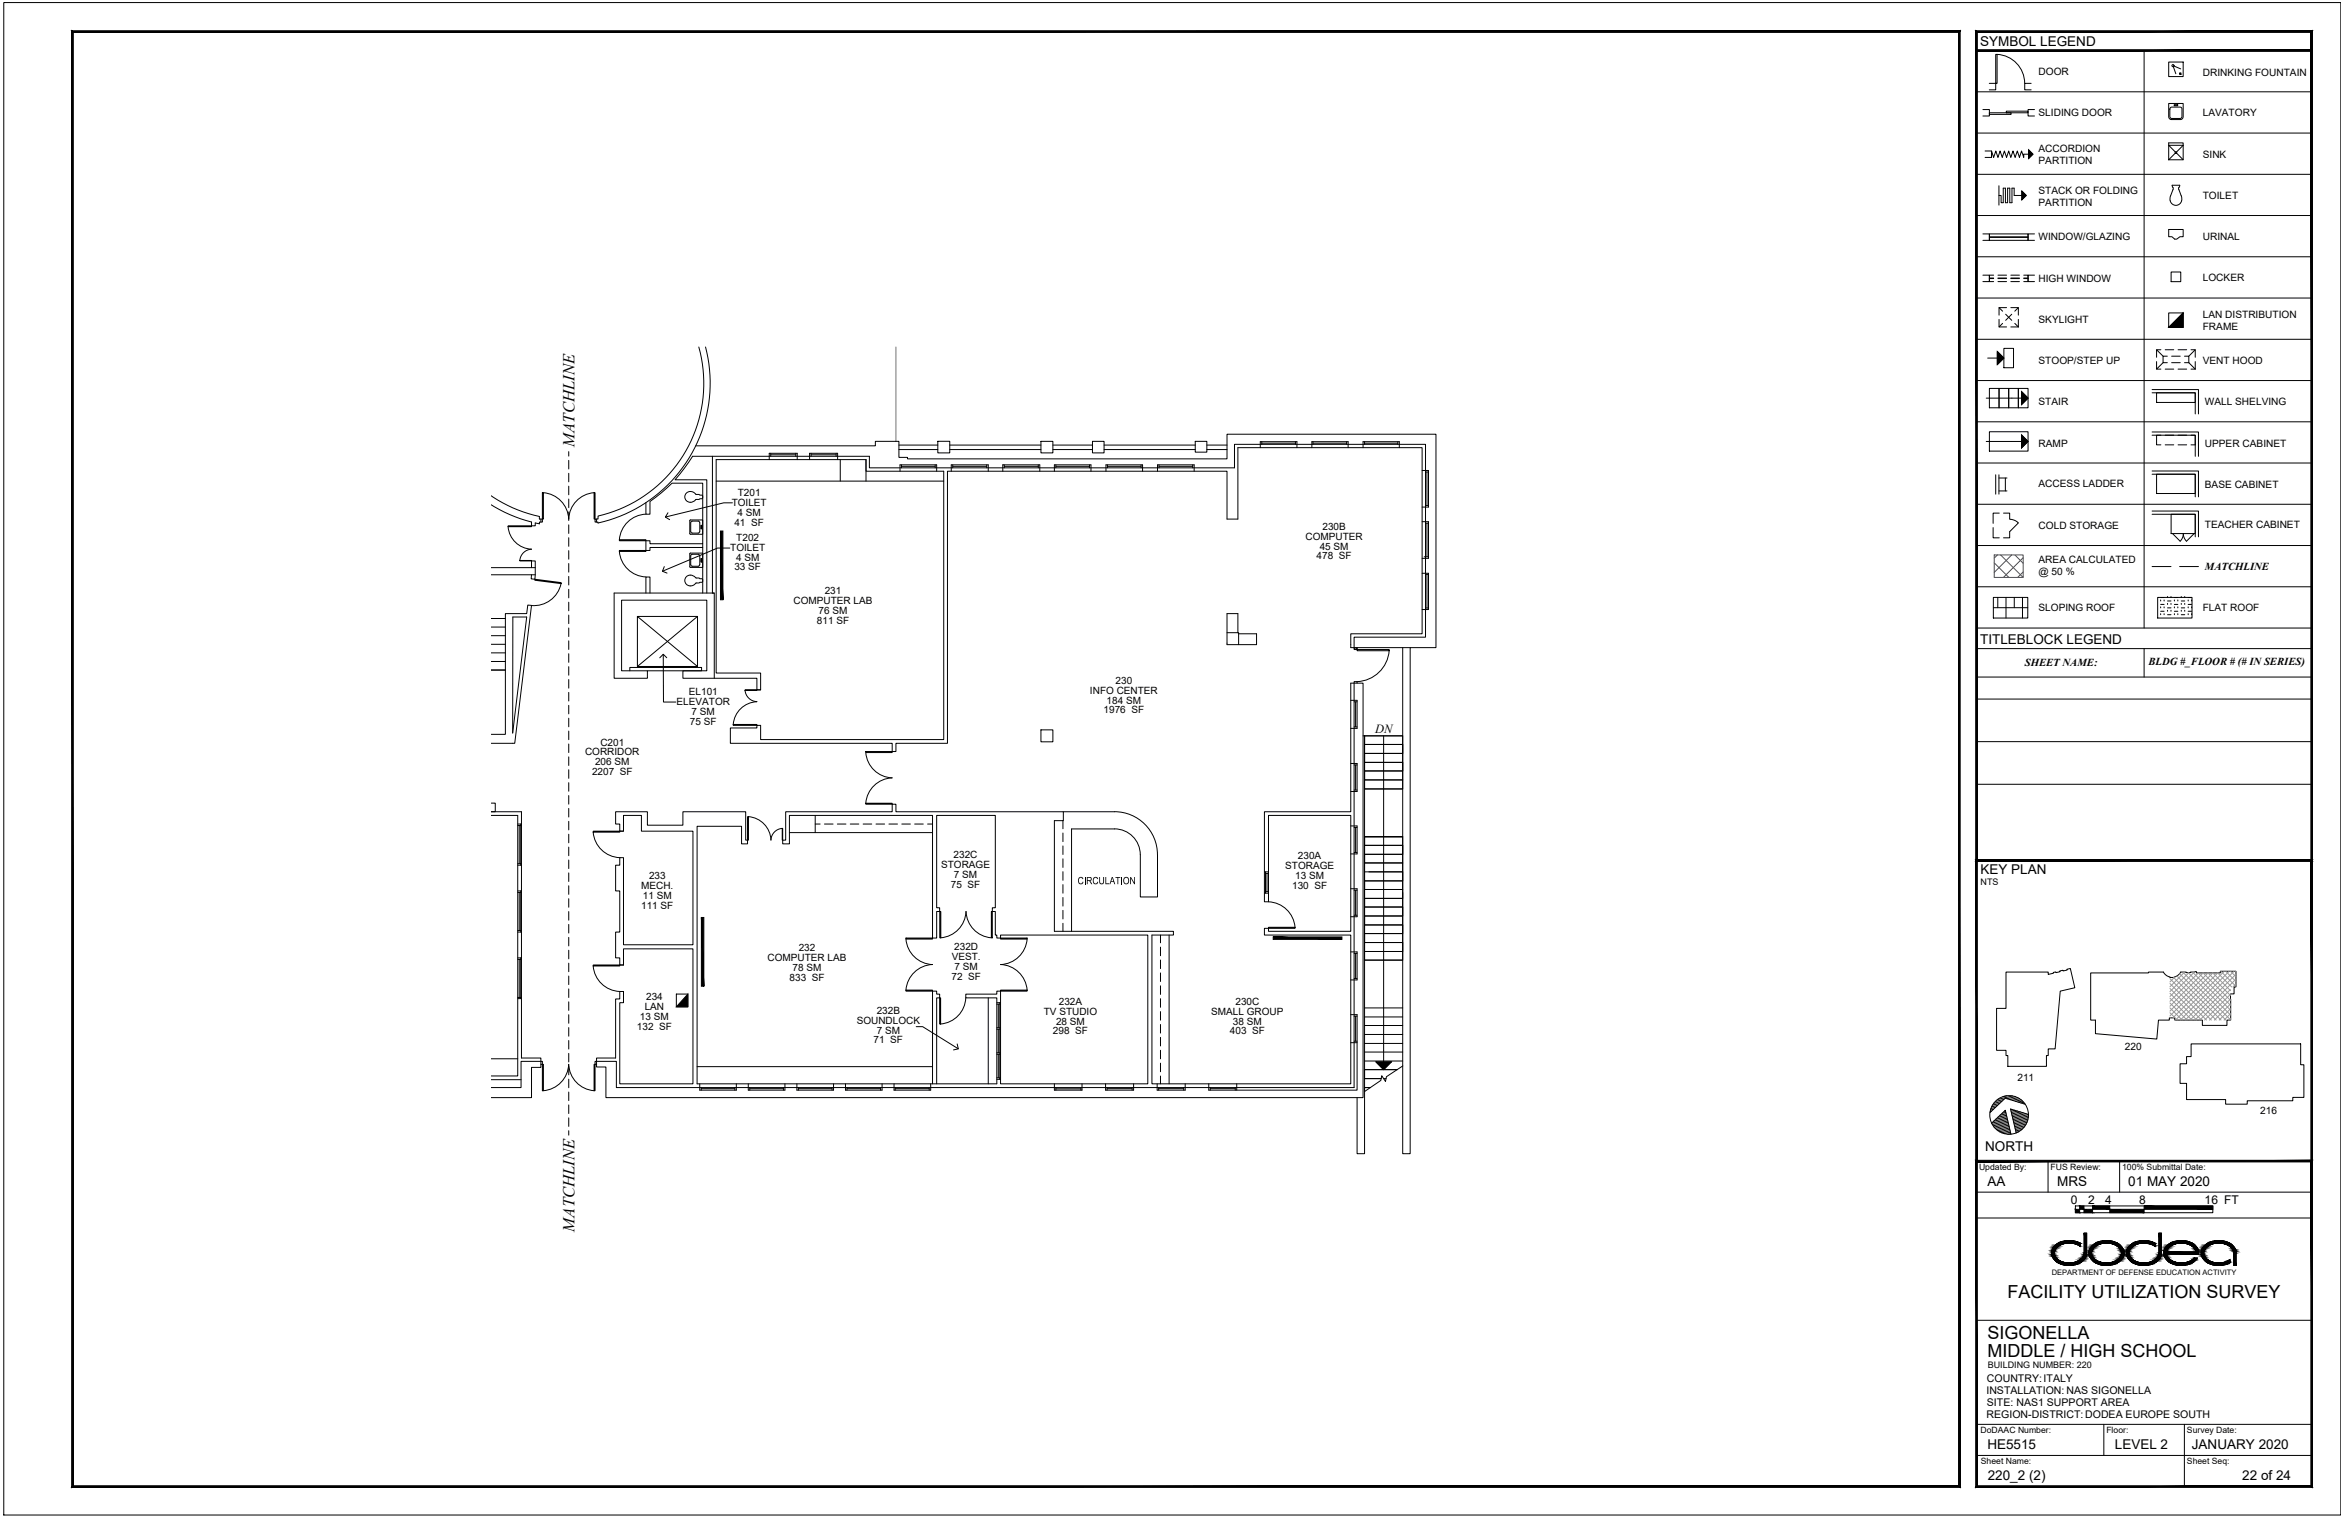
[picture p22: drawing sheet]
<svg xmlns="http://www.w3.org/2000/svg" width="864mm" height="559mm" viewBox="0 0 864 559" stroke-linecap="round" stroke-linejoin="round" font-family="sans-serif">
<defs><g id="words">
<g font-size="6.6">
<text x="739.6" y="478.2">FACILITY UTILIZATION SURVEY</text>
<text x="732.2" y="493.3">SIGONELLA</text>
<text x="732.2" y="499.7">MIDDLE / HIGH SCHOOL</text>
</g>
<g font-size="6.1">
<text x="211.7" y="164.5" transform="rotate(-90 211.7 164.5)">MATCHLINE</text>
<text x="211.7" y="453.6" transform="rotate(-90 211.7 453.6)">MATCHLINE</text>
</g>
<g font-size="5">
<text x="729.6" y="16.9">SYMBOL LEGEND</text>
<text x="729.6" y="237.2">TITLEBLOCK LEGEND</text>
<text x="729.7" y="322">KEY PLAN</text>
<text x="731.4" y="424.1">NORTH</text>
<text x="732.2" y="436.9">AA</text>
<text x="757.9" y="436.9">MRS</text>
<text x="784.1" y="436.9">01 MAY 2020</text>
<text x="732.2" y="533.9">HE5515</text>
<text x="779.2" y="533.9">LEVEL 2</text>
<text x="807.6" y="533.9">JANUARY 2020</text>
<text x="732.4" y="545.3">220_2 (2)</text>
<text x="826.1" y="545.3">22 of 24</text>
</g>
<text font-size="4.6" x="506.7" y="269.9">DN</text>
<g font-size="4.4">
<text x="763" y="443.4">0</text>
<text x="769.3" y="443.4">2</text>
<text x="775.6" y="443.4">4</text>
<text x="788.2" y="443.4">8</text>
<text x="812.3" y="443.4">16 FT</text>
</g>
<text font-size="4.2" x="397" y="325.7">CIRCULATION</text>
<g font-size="3.9">
<text x="812.3" y="209.8">MATCHLINE</text>
<text x="746" y="245.3">SHEET NAME:</text>
<text x="791.5" y="244.9">BLDG #_FLOOR # (# IN SERIES)</text>
<text x="732" y="508.9">COUNTRY:ITALY</text>
<text x="731.9" y="513.4">INSTALLATION: NAS SIGONELLA</text>
<text x="732" y="517.9">SITE: NAS1 SUPPORT AREA</text>
<text x="731.9" y="522.3">REGION-DISTRICT:DODEA EUROPE SOUTH</text>
</g>
<g font-size="3.7">
<text x="751" y="27.8">DOOR</text>
<text x="811.6" y="27.9">DRINKING FOUNTAIN</text>
<text x="751" y="42.9">SLIDING DOOR</text>
<text x="811.6" y="42.8">LAVATORY</text>
<text x="751" y="56">ACCORDION</text>
<text x="811.6" y="58.2">SINK</text>
<text x="751" y="60.6">PARTITION</text>
<text x="751" y="71.5">STACK OR FOLDING</text>
<text x="751" y="76">PARTITION</text>
<text x="811.6" y="73.2">TOILET</text>
<text x="751" y="88.3">WINDOW/GLAZING</text>
<text x="811.6" y="88.4">URINAL</text>
<text x="751" y="103.8">HIGH WINDOW</text>
<text x="811.6" y="103.6">LOCKER</text>
<text x="751" y="118.9">SKYLIGHT</text>
<text x="811.6" y="117">LAN DISTRIBUTION</text>
<text x="811.6" y="121.6">FRAME</text>
<text x="751" y="134">STOOP/STEP UP</text>
<text x="811.6" y="134.1">VENT HOOD</text>
<text x="751" y="149.2">STAIR</text>
<text x="812.3" y="149.3">WALL SHELVING</text>
<text x="751" y="164.5">RAMP</text>
<text x="812.3" y="164.5">UPPER CABINET</text>
<text x="751" y="179.4">ACCESS LADDER</text>
<text x="812.3" y="179.7">BASE CABINET</text>
<text x="271.8" y="182.8">T201</text>
<text x="269.6" y="186.5">TOILET</text>
<text x="271.7" y="190.1">4 SM</text>
<text x="270.6" y="193.6">41 SF</text>
<text x="487.2" y="195.1">230B</text>
<text x="751" y="194.8">COLD STORAGE</text>
<text x="812.3" y="194.6">TEACHER CABINET</text>
<text x="269" y="202.9">TOILET</text>
<text x="271.3" y="199.3">T202</text>
<text x="481" y="198.8">COMPUTER</text>
<text x="486.2" y="202.4">45 SM</text>
<text x="271.2" y="206.6">4 SM</text>
<text x="485.1" y="205.9">478 SF</text>
<text x="751" y="207.5">AREA CALCULATED</text>
<text x="270.6" y="210.1">33 SF</text>
<text x="751" y="211.9">@ 50 %</text>
<text x="303.8" y="219">231</text>
<text x="292.4" y="222.6">COMPUTER LAB</text>
<text x="301.6" y="226.3">76 SM</text>
<text x="751" y="225.2">SLOPING ROOF</text>
<text x="811.6" y="225.2">FLAT ROOF</text>
<text x="301" y="229.8">811 SF</text>
<text x="411" y="251.9">230</text>
<text x="253.8" y="256.2">EL101</text>
<text x="401.6" y="255.5">INFO CENTER</text>
<text x="249.3" y="259.8">ELEVATOR</text>
<text x="254.8" y="263.5">7 SM</text>
<text x="406.6" y="262.7">1976 SF</text>
<text x="407.7" y="259.2">184 SM</text>
<text x="254.2" y="267">75 SF</text>
<text x="221.2" y="274.6">C201</text>
<text x="215.6" y="278.3">CORRIDOR</text>
<text x="219.2" y="281.9">206 SM</text>
<text x="218.1" y="285.4">2207 SF</text>
<text x="351.3" y="316.2">232C</text>
<text x="478.2" y="316.6">230A</text>
<text x="239.1" y="324">233</text>
<text x="346.7" y="319.8">STORAGE</text>
<text x="351.4" y="323.5">7 SM</text>
<text x="473.5" y="320.2">STORAGE</text>
<text x="477.2" y="323.9">13 SM</text>
<text x="236.2" y="327.6">MECH.</text>
<text x="350.3" y="327">75 SF</text>
<text x="476.1" y="327.4">130 SF</text>
<text x="236.2" y="334.8">111 SF</text>
<text x="236.8" y="331.3">11 SM</text>
<text x="294.3" y="350.5">232</text>
<text x="350.7" y="353.8">VEST.</text>
<text x="351.6" y="350.1">232D</text>
<text x="282.8" y="354.2">COMPUTER LAB</text>
<text x="292" y="357.8">78 SM</text>
<text x="351.7" y="357.4">7 SM</text>
<text x="290.9" y="361.3">833 SF</text>
<text x="350.6" y="360.9">72 SF</text>
<text x="238.1" y="368.5">234</text>
<text x="390.1" y="370.1">232A</text>
<text x="455.2" y="370.2">230C</text>
<text x="235.8" y="375.8">13 SM</text>
<text x="237.5" y="372.2">LAN</text>
<text x="315.6" y="377.2">SOUNDLOCK</text>
<text x="323" y="373.5">232B</text>
<text x="384.6" y="373.8">TV STUDIO</text>
<text x="389.1" y="377.5">28 SM</text>
<text x="446.3" y="373.8">SMALL GROUP</text>
<text x="454.3" y="377.5">38 SM</text>
<text x="234.7" y="379.3">132 SF</text>
<text x="323" y="380.8">7 SM</text>
<text x="388" y="381">298 SF</text>
<text x="453.1" y="381">403 SF</text>
<text x="321.9" y="384.4">71 SF</text>
<text x="782.9" y="386.8">220</text>
<text x="743.3" y="398.3">211</text>
<text x="832.7" y="410.3">216</text>
</g>
<g font-size="3.3">
<text x="729.7" y="325.9">NTS</text>
<text x="732.4" y="504">BUILDING NUMBER: 220</text>
</g>
<g font-size="3.2">
<text x="729.1" y="430.8">Updated By:</text>
<text x="755.5" y="430.8">FUS Review:</text>
<text x="781.9" y="430.8">100% Submittal Date:</text>
<text x="729.7" y="527.8">DoDAAC Number:</text>
<text x="776" y="527.8">Floor:</text>
<text x="805.7" y="527.8">Survey Date:</text>
<text x="729.8" y="539.2">Sheet Name:</text>
<text x="805.7" y="539.3">Sheet Seq:</text>
</g>
<text font-size="2.8" x="755.9" y="469.6">DEPARTMENT OF DEFENSE EDUCATION ACTIVITY</text>
</g></defs>
<!-- layer: A-ROOF-OTLN -->
<path d="M330.1 127.8v34.8" fill="none" stroke="#757575" stroke-width=".37"/>
<!-- layer: A-WALL-FULL-EXTR -->
<g fill="none" stroke="#000" stroke-width=".37">
<path d="M257.5 127.8a50.1 50.1 0 0 1-37.2 62.3v1.1h-1.1v1.1h1.1v.4a52.8 52.8 0 0 0 39.6-64.9M255.2 168.1h65.1v4.2h134.5v-8.6h70.4v71h-26.3v4M256.3 164.2h66.2v-1.6h8.7v5.9h3.1v.5h117.8v-9.1h77v78.7h-9.6v186.4h-2.7v-186.4M331.2 163.9h14.3M331.2 165.6h14.3M349.9 163.9h33.6M349.9 165.6h33.6M387.9 163.9h14.6M387.9 165.6h14.6M406.8 163.9h33.6M406.8 165.6h33.6M444.6 163.9h7.5"/>
<path d="M444.6 165.6h7.5M219.8 191.2v1.1M497.7 238.6h21.8M500 238.6v.7h-1.1v-.6h1.1M497.7 251.6h4.5v152.7h-279v-11.3h-3.4v-3.3h7M500 251.6v-.5h-1.1v149.5h-271.8v-9.6h-7.9v1.1h.6M502.7 271.1v153.9h-2.7v-20.7M500 373.8v27.8h-54.7M192.1 389.7h7.2v3.5h-3.5v11.1h-14.9M199.3 392.1h.5v-1.1h-7.8v9.6h-11.1"/>
</g>
<!-- layer: A-WALL-FULL-INTR -->
<g fill="none" stroke="#000" stroke-width=".37">
<path d="M255.2 168.1l-3.1 4.4-3.4 4.2h11.7v41.8M262.5 168.1v50.4h.7v31.3M283.4 167v2.3M293.7 167v2.3M298.3 167v2.3M308.6 167v2.3M331.6 171.2v2.4M345.1 171.2v2.4M350.5 171.2v2.4M364.1 171.2v2.4M369.5 171.2v2.4M383.1 171.2v2.4"/>
<path d="M388.5 171.2v2.4M401.9 171.2v2.4M407.5 171.2v2.4M421 171.2v2.4M426.5 171.2v2.4M440 171.2v2.4M464.3 162.7v2.2M477.8 162.7v2.2M483.3 162.7v2.2M496.7 162.7v2.2M502.2 162.7v2.2M515.5 162.7v2.2"/>
<path d="M524 173.3h2.3M180.9 182.6a49.3 49.3 0 0 0 17.8 7.6v1h1.1v1.1h-1.1v.6l-1.5-.3v1.1h-1.4v-1.4a52.2 52.2 0 0 1-14.9-6.4M199.3 191.2v1.1M238 185.2v4.2h1.5v-4.7l4.2-3.2 3.9-3.5h11.3v22.3h-19.4v-1.1h-1.5v3.6h1.5v-1.1h19.4v16.8M524 186.8h2.3M524 192.2h2.3M180.9 209.1h16.3M180.9 211.7h16.3M195.8 209.1v-2.5h1.4l-.1 6.8-1.4-.2 .1-1.5M238 218.5v-6h1.5v6M258.9 200.3v1.4M263.2 218.5h-36.9v31.3h12.2v-2.7h-9.5v-26h31.4v26h-8.8v2.7h27.3v4.3h1.3v-6.2h-16.3v-78.6h55.2v4.3h28.6v98.8h-67.5v-5.2h-1.3v1h-9.8v5.6h59.6v3h1.4v-3h19v-100.2h103v17.6h4v-26.3h67.9v68.6h-26.3v5.1"/>
<path d="M524 205.7h2.3M524 211.2h2.3M188.9 227.3h5.1l-5.1 42.7zM456.1 233.1v-7.1h-4v10.9M456.3 233.5h6.7v4h-10.9M524 224.5h2.3M278.9 254.1h1.3M497.7 251.6v47.4h-31.8v33.2h1.5v-31.8h30.3v42.7h-30.3v-1.1h-1.5v2.4h31.8v54.8h-73.3v-54.8h7.9v-1.3h-43.8v-40.8h3.3v-3.3h-61.7v-2.8h-1.4v2.8h-39.2v10.5h-1.1v1.3h2.4v-10.4h52.8v45.1h1.5v-9.7h1.1v-1.4h-1.1v-34h21.6v34h-1.1v1.4h1.1v8.6h.6v1.1h1.3v-1.1h54.3v54.8h-54.3v-34.1h-1.3v1.1h-11.5v1.4h11.5v31.6h-110.5v-94.8h16.4v6.4h2.2v-1.3h-.7v-10.5h-23.1v5h-13.1v-5h-11.7v4.5h1.5v2.7h1.4v-5.8h6.6v5.8h19v41.8h-25.6v-32.1h-1.4v2.8h-1.5v9.5h1.5v15.1h-1.5v9.5h1.5v2.7h1.4M497.7 258h2.3M180.9 270.5h5.3v-44.5h7.8l.5-3.1 1.3 .1-6.2 50.8h-8.7M497.7 268.3h2.3M502.2 271.1h14.6"/>
<path d="M502.7 274.2h14.1M180.9 299h11.2v90.7M497.7 291.6h2.3M497.7 281.2h2.3M498.9 281.8h1.1M502.7 290.6h14.1M180.9 300.4h9.8v95.9h-9.8M228.3 306.2h1.4M497.7 304.2h2.3M497.7 314.6h2.3M497.7 337.7h2.3M497.7 327.4h2.3"/>
<path d="M228.3 355.5h1.4M229.7 355.5v-6h25.6v49.7h-27v-29.8h1.4v-4.2h-1.4v2.8h-1.5v21.7M497.7 350.6h2.3M497.7 373.8h2.3M497.7 361h2.3M180.9 397.7h11.1M257.8 399.2v2.4M271.3 399.2v2.4M275.7 399.2v2.4M289.2 399.2v2.4M293.6 399.2v2.4M307.1 399.2v2.4"/>
<path d="M311.5 399.2v2.4M325 399.2v2.4M329.4 399.2v2.4M342.9 399.2v2.4M343.6 399.2v-34.1h1.5v1.1h1.1v1.4h-1.1v31.6M388.5 399.2v2.4M398.6 399.2v2.4M407.3 399.2v2.4M417.7 399.2v2.4M426.3 399.2v2.4M436.7 399.2v2.4M445.3 399.2v2.4"/>
<path d="M455.6 399.2v2.4M497.7 384.1h2.3M502.7 397.3h6.2M502.7 400.6h2.2"/>
</g>
<!-- layer: A-FLOR-CSWK -->
<g fill="none" stroke="#000" stroke-width=".37">
<path d="M263.9 177.2h83.8M309.6 169.3v7.9M319.1 169.3v7.9M391.8 299h18.8a15.8 15.8 0 0 1 15.8 15.8l.1 15.6h-6.4v-15.6a9.5 9.5 0 0 0-9.5-9.5h-15.8v37.8M290.8 306.7h52.8M300.3 300.4v6.3M300.3 303.5h1.9M303.8 303.5h3.1M308.5 303.5h3.2M313.3 303.5h3.1M318 303.5h3.2M322.7 303.5h3.2"/>
<path d="M327.5 303.5h3.2M332.2 303.5h3.2M337 303.5h3.2M341.7 303.5h1.9M391.6 302.3v3M391.6 306.8v3.2M391.6 311.6v3.2M391.6 316.3v3.2M391.6 321.1v3.2M391.6 325.9v3.1M391.6 330.6v3.2M391.6 335.3v3.2"/>
<path d="M391.6 340.1v3M427.6 344.4v2.9M427.6 348.9v3.2M427.6 353.6v3.2M427.6 358.4v3.1M430.7 344.4v54.8M364.1 367.6v31.6M427.6 363.1v3.2M427.6 367.9v3.1M427.6 372.6v3.2M427.6 377.4v3.1M180.9 390h9.8"/>
<path d="M256.8 392.9h86.8M427.6 382.1v3.2M427.6 386.9v3.1M427.6 391.6v3.2M427.6 396.4v2.8"/>
</g>
<!-- layer: A-GLAZ-PRHT -->
<g fill="none" stroke="#000" stroke-width=".37">
<path d="M283.4 167h10.3M284 167.5h9.2M284 167v1.1M293.2 167v1.1M298.3 167h10.3M298.8 167v1.1M298.8 167.5h9.3M308.1 167v1.1M331.6 171.2h13.5M332.1 171.8h12.4M332.1 171.2v1.1M344.5 171.2v1.1"/>
<path d="M350.5 171.2h13.6M351 171.8h12.5M351 171.2v1.1M363.5 171.2v1.1M369.5 171.2h13.6M370 171.8h12.5M370 171.2v1.1M382.5 171.2v1.1M388.5 171.2h13.4M389 171.2v1.1M389 171.8h12.4M401.4 171.2v1.1"/>
<path d="M407.5 171.2h13.5M408 171.8h12.4M408 171.2v1.1M420.4 171.2v1.1M426.5 171.2h13.5M427 171.2v1.1M427 171.8h12.4M439.4 171.2v1.1M464.3 162.7h13.5M464.9 163.3h12.4M464.9 162.7v1M477.3 162.7v1"/>
<path d="M483.3 162.7h13.4M483.7 163.3h12.4M483.7 162.7v1M496.1 162.7v1M502.2 162.7h13.3M502.7 163.3h12.3M502.7 162.7v1M515 162.7v1M525.2 173.9h1.1M525.7 173.9l.1 12.3M526.3 173.3v13.5M525.2 186.2h1.1"/>
<path d="M525.2 192.7h1.1M525.7 192.7l.1 12.4M526.3 192.2v13.5M524.7 205.1h1.6M525.2 211.6h1.1M525.7 211.6l.1 12.4M526.3 211.2v13.3M525.2 224h1.1M498.9 258.5h1.1M499.4 258.5v9.3M500 258v10.3M498.9 267.8h1.1"/>
<path d="M498.9 291h1.1M499.4 281.8v9.2M500 281.2v10.4M190.7 304.1h1.4M190.7 303.5h1.4M190.7 318.7h1.4M190.7 318.1h1.1M191.3 304.1v14M191.8 303.5v15.2M498.9 314h1.1M498.9 304.8h1.1M499.4 304.8v9.2"/>
<path d="M500 304.2v10.4M190.7 328.2h1.4M190.7 328.7h1.1M191.3 328.7v14.1M191.8 328.2v15.1M465.9 329h1.5M465.9 321.2h1.5M466.3 321.2v7.8M466.3 321.7h1.1M466.3 328.5h1.1M466.8 321.7v6.8M498.9 327.9h1.1"/>
<path d="M498.9 337.1h1.1M499.4 327.9v9.2M500 327.4v10.3M190.7 343.3h1.4M190.7 342.8h1.1M190.7 352.8h1.4M190.7 353.4h1.1M191.3 353.4v14M191.8 352.8v15M498.9 351.2h1.1M499.4 351.2v9.2M500 350.6v10.4"/>
<path d="M190.7 367.8h1.4M190.7 367.4h1.1M367.3 379.1h1.1M367.3 378.6h1.1M367.3 369.9h1.1M367.3 369.4h1.3M367.8 369.9v8.7M367.8 379.1v8.7M368.4 369.4v27.6M498.9 374.3h1.1M498.9 360.4h1.1M499.4 374.3v9.2"/>
<path d="M367.3 397h1.1v.6M367.3 397.6h1.3M367.3 388.4h1.1M367.3 387.8h1.1M367.8 388.4v8.6M498.9 383.5h1.1M257.8 401.6h13.5M258.4 401h12.3M258.4 400.6v1M270.7 400.6v1M275.7 401.6h13.5M276.2 401h12.4"/>
<path d="M276.2 400.6v1M288.6 400.6v1M293.6 401.6h13.5M294.1 401h12.4M294.1 400.6v1M306.5 400.6v1M311.5 401.6h13.5M312.1 401h12.3M312.1 400.6v1M324.4 400.6v1M329.4 401.6h13.5M329.8 401h12.5"/>
<path d="M329.8 400.6v1M342.3 400.6v1M388.5 401.6h10.1M389 401.1h9.2M389 400.6v1M398.2 400.6v1M407.3 401.6h10.4M407.9 401h9.2M407.9 400.6v1M417.1 400.6v1M426.3 401.6h10.4M426.9 401h9.2"/>
<path d="M426.9 400.6v1M436.1 400.6v1M445.9 401h9.2M445.9 400.6v1M455.1 400.6v1"/>
</g>
<!-- layer: A-FLOR-STRS -->
<g fill="none" stroke="#000" stroke-width=".37">
<path d="M180.9 237.3h5.3M180.9 234.2h5.3M180.9 231h5.3M180.9 227.8h5.3M180.9 246.8h5.3M180.9 243.7h5.3M180.9 240.5h5.3M502.7 271.1v19.5h14.1v-19.5h-14.1v3.1h14.1v3.3h-14.1v3.3h14.1v3.2h-14.1v3.3h14.1h-14.1M502.7 277.5h14.1M502.7 280.8h14.1M502.7 284h14.1M502.7 308.2h14.1h-14.1v45.5h14.1v-24.9"/>
<path d="M502.7 317.9h14.1v-9.7h-14.1v3.2h14.1v3.3h-14.1v3.2h14.1v13h-14.1v3.2h14.1v3.3h-14.1v3.3h14.1v3.2h-14.1v3.3h14.1v3.3h-14.1h14.1M502.7 311.4h14.1M502.7 314.7h14.1M502.7 321.2h14.1v3.3h-14.1v3.2h14.1h-14.1M502.7 324.5h14.1M502.7 330.9h14.1M502.7 334.1h14.1M502.7 337.4h14.1M504.4 321.2h12.4M502.7 340.7h14.1M502.7 343.9h14.1M502.7 347.2h14.1"/>
<path d="M502.7 353.7h14.1M502.7 371.3h14.1M502.7 374.6h14.1M502.7 377.8h14.1M502.7 394h12.1h-12.1v3.3h6.2M502.7 381.1h14.1M502.7 384.4h14.1M502.7 387.5h14.1M502.7 390.8h14.1M509.8 397.3h.9M504.9 400.6h-2.2v1.5"/>
</g>
<!-- layer: A-FLOR-EVTR -->
<path d="M234.8 227.1h22.2v18.4h-22.2v-18.4l22.2 18.4M257 227.1l-22.2 18.4M232 247.1v-1.2h26.5v1.2h-20" fill="none" stroke="#000" stroke-width=".37"/>
<!-- layer: A-COLS-ENCL -->
<path d="M345.5 162.6h4.4v4.2h-4.4zM383.5 162.6h4.4v4.2h-4.4zM402.5 162.6h4.3v4.2h-4.3zM440.4 162.6h4.2v4h-4.2zM452.1 233.1h4.2v4.4M452.1 236.9v.6M383.5 268.9h4.4v4.4h-4.4z" fill="none" stroke="#000" stroke-width=".37"/>
<!-- layer: A-FLOR-FIXT -->
<path d="M252.9 181.6a2.56 2.56 0 0 1 3.6 .5l2.1 .3 .3 .3v.7l-1.3 .6h-1.1a2.17 2.17 0 0 1-3.1 .8 2.17 2.17 0 0 1-.5-3.2zM254.2 191.6l4.7-.1v5.3l-4.7-.1zM254.6 192.1h3l.2 3.6-.3 .6-2.9-.1zM258.2 193.5h.3v1.3h-.3zM252.9 212.4a2.61 2.61 0 0 1 3.6 .5l2.1 .3 .3 .2v.8l-1.3 .5h-1.1a2.17 2.17 0 0 1-3.1 .9 2.17 2.17 0 0 1-.5-3.2zM254.2 203.8l4.7-.1v5.3l-4.7-.1zM254.5 204.8v3.1l.5 .7M254.5 204.8l.5-.6h2.3l.5 .6M255.1 208.6h2.2M257.8 204.8v3.1l-.6 .7M258.2 205.7h.3v1.3h-.3z" fill="none" stroke="#000" stroke-width=".37"/>
<!-- layer: Z-FU-IDNM-DSPL -->
<path d="M246.1 188.9l-1 1.6 1.6 .9M244.7 208.7l-.6 1.7 1.7 .7M245.7 242.3l-1.3-1.3-1.3 1.3M352.7 384.5l.4 1.8-1.8 .5" fill="none" stroke="#000" stroke-width=".37"/>
<!-- layer: 0 -->
<path d="M269.8 185.2h-3.1l-21.5 5.3M268.9 201.9h-4.5l-20.3 8.5M244.4 241v17.6h4.6M337.6 378.2h2.3l13.2 8.1" fill="none" stroke="#000" stroke-width=".37"/>
<!-- layer: A-ANNO-SYMB -->
<g fill="#000" stroke="#000" stroke-width=".37">
<path d="M253.4 366.2v4.7h-4.2zM507 391.2h5.6l-2.8 2.8z"/>
<path d="M265.4 195.6l.9 25.3v-25.3zM265.4 195.6l.9 25.3h-.9z"/>
<path d="M258.4 338l.9 25.3v-25.3zM258.4 338l.9 25.3h-.9z"/>
<path d="M469.1 345.1l25.3 .9h-25.3zM469.1 345.1l25.3 .9v-.9z"/>
</g>
<!-- layer: A-DOOR-PRHT -->
<g fill="none" stroke="#000" stroke-width=".37">
<path d="M187.2 194a9 9 0 0 0 8.6 8.3 4.5 4.5 0 0 0-4.3 4.2M187.2 193.7h8.6v.3h-8.6zM199.8 181.5h.4v9.7h-.4zM200.2 181.5a10.1 10.1 0 0 1 9.3 9.7 10.2 10.2 0 0 1 9.4-9.7M218.9 181.5h.3v9.7h-.3zM228.2 198.8h9.8v.4h-9.8zM238 189.4a10.2 10.2 0 0 0-9.8 9.4M191.5 206.5l4.3 .1zM197.1 213.4l9.7 1.2-.1 .4-9.7-1.3zM206.7 215a10.2 10.2 0 0 1-10.9 8M228.2 202.8h9.8v.3h-9.8zM228.2 203.1a10.2 10.2 0 0 0 9.8 9.4"/>
<path d="M500 239.3h11.8v.4h-11.8zM511.8 239.7a12.4 12.4 0 0 1-11.8 11.4M274.5 254.3a4.5 4.5 0 0 0 4.3 4.2M274.5 254.1l4.4 .2zM278.9 258.5a9.1 9.1 0 0 0-8.8 8.4M270.1 266.9h8.8v.3h-8.8zM319 277.2a10.1 10.1 0 0 0 9.7 9.3 10.1 10.1 0 0 0-9.7 9.4M319 276.8h9.7v.4h-9.7zM319 295.9h9.7v.3h-9.7zM218.5 306.5a10.2 10.2 0 0 0 9.8 9.4M218.6 306.2h9.7v.3h-9.7zM275.4 300.8h.4v8.7h-.4z"/>
<path d="M275.7 300.8a9 9 0 0 1 8.3 8.6 4.5 4.5 0 0 1 4.2-4.3M288.2 305.2l.2 4.3zM346.2 335.8h.4v9.7h-.4zM365.2 335.8h.4v9.7h-.4zM467.4 332.2a10.2 10.2 0 0 1 9.7 9.4M218.5 355.8a10.2 10.2 0 0 0 9.8 9.4M218.6 355.5h9.7v.3h-9.7zM333.8 345.9a10.2 10.2 0 0 0 9.8 9.4M333.8 345.5h9.8v.4h-9.8zM343.6 355.3a10.2 10.2 0 0 0-9.8 9.4M346.6 345.4a10.1 10.1 0 0 0 9.3-9.6 10.1 10.1 0 0 0 9.3 9.6M368.6 345.5h9.8v.4h-9.8z"/>
<path d="M368.6 355.3a10.2 10.2 0 0 1 9.8 9.4M378.4 345.9a10.2 10.2 0 0 1-9.8 9.4M467.4 341.6h9.7v.4h-9.7zM333.8 364.7h9.8v.4h-9.8zM346.2 367.6h.4v9.6h-.4zM355.8 367.6a10.1 10.1 0 0 1-9.3 9.6M368.6 364.7h9.8v.4h-9.8zM199.8 392.1h.4v9.7h-.4zM218.9 392.1h.3v9.7h-.3zM200.2 401.8a10.1 10.1 0 0 0 9.3-9.7 10.2 10.2 0 0 0 9.4 9.7"/>
</g>
<!-- layer: A-ANNO-SYMB -->
<path d="M509.8 271.1v120.1M249.2 366.2h4.2v4.7h-4.2zM507 391.2h5.6l-2.8 2.8zM516.8 392.6l-6 4-.4 1.7-1.3-2-.4 1.7-6 4.1" fill="none" stroke="#000" stroke-width=".37"/>
<!-- layer: G-ANNO-MATC -->
<g fill="none" stroke="#000" stroke-width=".37">
<path d="M209.5 166.4v1.6M209.5 169.6v3.2M209.5 174.3v3.2M209.5 179.1v3.2M209.5 183.8v3.2M209.5 188.6v3.1M209.5 193.3v3.2M209.5 198.1v3.1M209.5 202.8v3.2M209.5 207.6v3.1M209.5 212.3v3.2M209.5 217.1v3.1"/>
<path d="M209.5 221.8v3.2M209.5 226.6v3.1M209.5 231.3v3.2M209.5 236.1v3.1M209.5 240.8v3.2M209.5 245.6v3.1M209.5 250.3v3.2M209.5 255.1v3.1M209.5 259.8v3.2M209.5 264.6v3.1M209.5 269.3v3.2M209.5 274.1v3.1"/>
<path d="M209.5 278.8v3.2M209.5 283.5v3.2M209.5 288.3v3.2M209.5 293v3.2M209.5 297.8v3.2M209.5 302.5v3.2M209.5 307.3v3.2M209.5 312v3.2M209.5 316.8v3.1M209.5 321.5v3.2M209.5 326.3v3.2M209.5 331v3.2"/>
<path d="M209.5 335.8v3.2M209.5 340.5v3.2M209.5 345.3v3.1M209.5 350v3.2M209.5 354.8v3.1M209.5 359.5v3.2M209.5 364.3v3.1M209.5 369v3.2M209.5 373.8v3.1M209.5 378.5v3.2M209.5 383.3v3.1M209.5 388v3.2"/>
<path d="M209.5 392.8v3.1M209.5 397.5v3.2M209.5 402.3v3.1M209.5 407v3.2M209.5 411.8v3.1M209.5 416.5v1.6"/>
</g>
<!-- layer: A-EQPM-FIXD -->
<path d="M180.9 295.8h1.6v3.2h-1.6" fill="none" stroke="#000" stroke-width=".37"/>
<!-- layer: G-ANNO-SYMB -->
<path d="M764.6 444.2h50.7v2.5h-50.7z" fill="none" stroke="#000" stroke-width=".37"/>
<g fill="#000" stroke="#000" stroke-width=".37">
<path d="M764.6 445.5l1.6 1.2h-1.6zM764.6 445.5l1.6 1.2v-1.2z"/>
<path d="M766.2 444.2l1.6 1.3h-1.6zM766.2 444.2l1.6 1.3v-1.3z"/>
<path d="M767.8 445.5l3.2 1.2h-3.2zM767.8 445.5l3.2 1.2v-1.2z"/>
<path d="M771 444.2l6.3 1.3h-6.3zM771 444.2l6.3 1.3v-1.3z"/>
<path d="M777.3 445.5l12.7 1.2h-12.7zM777.3 445.5l12.7 1.2v-1.2z"/>
<path d="M790 444.2l25.3 1.3h-25.3zM790 444.2l25.3 1.3v-1.3z"/>
</g>
<!-- layer: XTB-HE5515|G-ANNO-TEXT -->
<g fill="none" stroke="#000" stroke-width=".37">
<path d="M1.4 .9h861v557.2h-861zM728.2 18.6h123.5M790 18.6v212.7M728.2 33.8h123.5M728.2 49h123.5M728.2 64.2h123.5M728.2 79.4h123.5M728.2 94.6h123.5M728.2 109.8h123.5M728.2 125h123.5M728.2 140.2h123.5M728.2 155.4h123.5"/>
<path d="M728.2 170.6h123.5M728.2 185.8h123.5M728.2 200.9h123.5M728.2 216.1h123.5M728.2 231.3h123.5M728.2 257.5h123.5M728.2 273.2h123.5M728.2 288.9h123.5M728.2 439.1h123.5M728.2 427.7h123.5M754.6 427.7v11.4M780.9 427.7v11.4"/>
<path d="M728.2 448.7h123.5M756.4 459.7a3.4 3.4 0 0 0 0 3.6M756.4 459.8a7.8 7.8 0 0 1 10.1-1.8v1.1a7.1 7.1 0 0 0-9.3 1.1 3.5 3.5 0 0 0 3.4 4.8 5.8 5.8 0 0 0 7.2-3.1l.1-7.7h.9v7.4M771.6 459.4a6.9 6.9 0 0 1 9.8 1.1 3.8 3.8 0 0 1-4 4.6 5.7 5.7 0 0 1-6.8-3.2 2.79 2.79 0 0 1 1-2.5zM799.2 459.4a6.9 6.9 0 0 1 9.7 1.1l.2 .6h-10.9zM819.6 458.2a6 6 0 0 0-7.7 3 4.7 4.7 0 0 0 5.5 4l2.2-.3M819.6 458.2l2 1a3.2 3.2 0 0 1 1.4 2.3v4.6h.9v-4.5a5.9 5.9 0 0 0-7-4.6 5.4 5.4 0 0 0-5.9 4.9 4.3 4.3 0 0 0 2 3M756.4 463.4l1.5 1.5M757.9 464.9a8.5 8.5 0 0 0 8.8 0M768.8 461.5a4.2 4.2 0 0 1-2.1 3.4M769.7 461.5a4.2 4.2 0 0 0 2 3.4M769.7 461.5a5.9 5.9 0 0 1 6.9-4.5 5.4 5.4 0 0 1 5.9 4.9 4.3 4.3 0 0 1-2 3"/>
<path d="M769.7 461.6h.1M770.6 461.6h.1M771.7 464.9a8.5 8.5 0 0 0 8.8 0M785.5 464.9a8.5 8.5 0 0 0 8.8 0M796.3 461.5a4.2 4.2 0 0 1-2 3.4M796.3 461.6v-7.4h-.9v7.3a5.2 5.2 0 0 1-6.4 3.7 4.4 4.4 0 0 1-4.6-4 6.1 6.1 0 0 1 8-2.9l1.6 .8v-1.1a7.8 7.8 0 0 0-10.2 2.1 3.8 3.8 0 0 0 1.7 4.8M799.2 464.9a8.5 8.5 0 0 0 8.9 0M799.3 464.9a3.9 3.9 0 0 1-2.1-3.8 3.9 3.9 0 0 1 2.8-3.3 7.5 7.5 0 0 1 9.9 2.6l.2 1.6h-11.9a6.2 6.2 0 0 0 8.4 2.7l1.8-1.3h1.2l-1.5 1.5M813 464.9a8.6 8.6 0 0 0 8.6 .2v-1.1l-2 .9M728.2 486.3h123.5M728.2 536.1h123.5M728.2 524.7h123.5"/>
<path d="M775.1 524.7v11.4M804.8 524.7v22.9"/>
</g>
<g fill="#000" stroke="#000" stroke-width=".37">
<path d="M761.5 457h1.7zM765.7 458.7h.8v.3zM775.3 457h1.6zM789.1 457h1.6zM793.2 458.7h.8v.3zM802.8 457h1.7zM816.6 457h1.7zM760.7 466h3.3zM774.5 466h3.2zM788.2 466h3.3zM802 466h3.3zM815.8 466h3.3z"/>
<path d="M821.3 464.2l.3-.2z"/>
<path d="M728.2 18.3v.6l123.5-.6zM728.2 18.9l123.5-.6v.6z"/>
<path d="M728.5 11.9h122.9l.6-.6zM727.9 11.3h124.1l-123.5 .6zM727.9 11.3l.6 305.3v-304.7zM727.9 11.3l.6 305.3-.6 .6zM728.5 316.6l-.6 .6 123.5-.6zM727.9 317.2l123.5-.6 .6 .6zM851.4 11.9v304.7l.6 .6zM851.4 11.9l.6-.6v305.9z"/>
<path d="M727.9 316.6v111.1h.6zM727.9 316.6l.6 .6v110.5zM727.9 316.6l.6 .6 123.5-.6zM728.5 317.2l123.5-.6-.6 .6zM852 316.6l-.6 .6 .6 110.5zM851.4 317.2l.6 110.5h-.6z"/>
<path d="M756.4 459.9l.9 .3 .2-.3zM756.4 459.9l.9 .3h-1.1z"/>
<path d="M756.4 459.8h1.2zM756.4 459.8l1.1 .1z"/>
<path d="M756.6 459.5l1 .3 .2-.3zM756.6 459.5l1 .3h-1.2z"/>
<path d="M756.7 459.3l1.1 .2 .2-.2zM756.7 459.3l1.1 .2h-1.2z"/>
<path d="M756.8 459.2h1.3zM756.8 459.2l1.2 .1z"/>
<path d="M757 459l1.1 .2 .3-.2zM757 459l1.1 .2h-1.3z"/>
<path d="M757.1 458.9h1.5zM757.1 458.9l1.3 .1z"/>
<path d="M757.4 458.7l1.2 .2 .4-.2zM757.1 458.9l.3-.2 1.2 .2z"/>
<path d="M757.5 458.5h1.7zM757.5 458.5l1.5 .2z"/>
<path d="M757.7 458.4h1.9zM757.5 458.5h1.7z"/>
<path d="M757.9 458.2h2.2zM757.7 458.4h1.9z"/>
<path d="M758 458.2h2.2zM757.9 458.2h2.2z"/>
<path d="M758.2 458h2.7zM758 458.2h2.2z"/>
<path d="M758.4 457.9h3.2zM758.2 458h2.7z"/>
<path d="M758.5 457.9h3.9zM758.4 457.9h3.2z"/>
<path d="M761.5 457l2.5 .1zM760.7 457.1h3.3z"/>
<path d="M760.7 457.1l4.1 .2zM759.9 457.3l.8-.2 4.1 .2z"/>
<path d="M759.9 457.3l5.5 .2zM759.3 457.5l.6-.2 5.5 .2z"/>
<path d="M759.3 457.5h6.2zM759.2 457.5h6.3z"/>
<path d="M759.2 457.5l6.8 .2-.5-.2zM758.8 457.7l.4-.2 6.8 .2z"/>
<path d="M765.7 458.7l.8 .3zM766.2 459l.3 .1z"/>
<path d="M758.8 457.7l7.3 .1zM758.6 457.8h7.5z"/>
<path d="M758.6 457.8l7.6 .1zM758.5 457.9h7.7z"/>
<path d="M762.4 457.9h3.9zM762.4 457.9h3.9z"/>
<path d="M763.1 457.9l3.4 .1zM763.1 457.9l3.4 .1z"/>
<path d="M763.8 458h2.7zM763.8 458h2.7z"/>
<path d="M763.9 458l2.6 .2zM763.9 458l2.6 .2z"/>
<path d="M764.5 458.2l2 .2v-.2zM764.5 458.2l2 .2z"/>
<path d="M765.1 458.4l1.4 .3v-.3zM765.1 458.4l1.4 .3z"/>
<path d="M767.9 454.2l.9 7.4v-7.4zM767.9 454.2l.9 7.4h-.9z"/>
<path d="M770.1 459.9l.9 .3 .2-.3zM770.1 459.9l.9 .3h-1z"/>
<path d="M770.2 459.8h1.1zM770.2 459.8l1 .1z"/>
<path d="M770.3 459.5l1 .3 .2-.3zM770.3 459.5l1 .3h-1.1z"/>
<path d="M770.5 459.3l1 .2 .3-.2zM770.5 459.3l1 .2h-1.2z"/>
<path d="M770.6 459.2h1.2zM770.6 459.2l1.2 .1z"/>
<path d="M770.8 459l1 .2 .4-.2zM770.8 459l1 .2h-1.2z"/>
<path d="M770.9 458.9h1.4zM770.9 458.9l1.3 .1z"/>
<path d="M771.1 458.7l1.2 .2 .4-.2zM770.9 458.9l.2-.2 1.2 .2z"/>
<path d="M771.3 458.5h1.7zM771.3 458.5l1.4 .2z"/>
<path d="M771.5 458.4h1.8zM771.3 458.5h1.7z"/>
<path d="M771.7 458.2h2.2zM771.5 458.4h1.8z"/>
<path d="M771.7 458.2h2.2zM771.7 458.2h2.2z"/>
<path d="M772 458h2.6zM771.7 458.2h2.2z"/>
<path d="M772.2 457.9h3.2zM772 458h2.6z"/>
<path d="M772.2 457.9h3.9zM772.2 457.9h3.2z"/>
<path d="M775.3 457l2.4 .1zM774.5 457.1h3.2z"/>
<path d="M774.5 457.1l4 .2zM773.7 457.3l.8-.2 4 .2z"/>
<path d="M773.7 457.3l5.5 .2-.7-.2zM773 457.5l.7-.2 5.5 .2z"/>
<path d="M773 457.5l6.9 .3-.7-.3zM772.3 457.8l.7-.3 6.9 .3z"/>
<path d="M772.3 457.8l7.7 .1zM772.2 457.9h7.8z"/>
<path d="M776.1 457.9h3.9zM776.1 457.9h3.9z"/>
<path d="M776.8 457.9l3.4 .1zM776.8 457.9l3.4 .1z"/>
<path d="M777.6 458l2.9 .2zM777.6 458l2.9 .2z"/>
<path d="M778.3 458.2h2.2zM778.3 458.2h2.2z"/>
<path d="M778.3 458.2l2.4 .2zM778.3 458.2l2.4 .2z"/>
<path d="M778.9 458.4l2 .1zM778.9 458.4l2 .1z"/>
<path d="M779.2 458.5l1.9 .2zM779.2 458.5l1.9 .2z"/>
<path d="M779.5 458.7l1.8 .2-.2-.2zM779.5 458.7l1.8 .2h-1.4z"/>
<path d="M779.9 458.9l1.5 .1zM779.9 458.9l1.5 .1z"/>
<path d="M780 459l1.6 .2-.2-.2zM780 459l1.6 .2h-1.2z"/>
<path d="M780.4 459.2l1.3 .1zM780.4 459.2l1.3 .1z"/>
<path d="M780.5 459.3l1.4 .2-.2-.2zM780.5 459.3l1.4 .2h-1.2z"/>
<path d="M780.7 459.5l1.3 .3-.1-.3zM780.7 459.5l1.3 .3z"/>
<path d="M780.9 459.8l1.2 .1zM780.9 459.8l1.2 .1z"/>
<path d="M781 459.9l1.2 .3-.1-.3zM781 459.9l1.2 .3h-1z"/>
<path d="M783.9 459.9l.9 .3 .2-.3zM783.9 459.9l.9 .3h-1z"/>
<path d="M784 459.8h1.1zM784 459.8l1 .1z"/>
<path d="M784.1 459.5l1 .3 .2-.3zM784.1 459.5l1 .3h-1.1z"/>
<path d="M784.3 459.3l1 .2 .3-.2zM784.3 459.3l1 .2h-1.2z"/>
<path d="M784.3 459.2h1.3zM784.3 459.2l1.3 .1z"/>
<path d="M784.6 459l1 .2 .4-.2zM784.6 459l1 .2h-1.3z"/>
<path d="M784.6 458.9h1.5zM784.6 458.9l1.4 .1z"/>
<path d="M784.9 458.7l1.2 .2 .4-.2zM784.6 458.9l.3-.2 1.2 .2z"/>
<path d="M785 458.5h1.8zM785 458.5l1.5 .2z"/>
<path d="M785.2 458.4h1.9zM785 458.5h1.8z"/>
<path d="M785.5 458.2h2.1zM785.2 458.4h1.9z"/>
<path d="M785.5 458.2h2.2zM785.5 458.2h2.1z"/>
<path d="M785.8 458h2.6zM785.5 458.2h2.2z"/>
<path d="M786 457.9h3.1zM785.8 458h2.6z"/>
<path d="M786 457.9h3.9zM786 457.9h3.1z"/>
<path d="M789.1 457l2.4 .1zM788.2 457.1h3.3z"/>
<path d="M788.2 457.1l4.1 .2zM787.5 457.3l.7-.2 4.1 .2z"/>
<path d="M787.5 457.3l5.4 .2zM786.9 457.5l.6-.2 5.4 .2z"/>
<path d="M786.9 457.5h6.1zM786.8 457.5h6.2z"/>
<path d="M786.8 457.5l6.7 .2-.5-.2zM786.3 457.7l.5-.2 6.7 .2z"/>
<path d="M793.2 458.7l.8 .3zM793.8 459l.2 .1z"/>
<path d="M786.3 457.7l7.4 .1zM786.1 457.8h7.6z"/>
<path d="M786.1 457.8l7.7 .1zM786 457.9h7.8z"/>
<path d="M789.9 457.9h3.9zM789.9 457.9h3.9z"/>
<path d="M790.6 457.9l3.4 .1zM790.6 457.9l3.4 .1z"/>
<path d="M791.4 458h2.6zM791.4 458h2.6z"/>
<path d="M791.4 458l2.6 .2zM791.4 458l2.6 .2z"/>
<path d="M792.1 458.2l1.9 .2v-.2zM792.1 458.2l1.9 .2z"/>
<path d="M792.7 458.4l1.3 .3v-.3zM792.7 458.4l1.3 .3z"/>
<path d="M795.4 454.2l.9 7.4v-7.4zM795.4 454.2l.9 7.4h-.9z"/>
<path d="M797.7 459.9l.9 .3 .2-.3zM797.7 459.9l.9 .3h-1.1z"/>
<path d="M797.7 459.8h1.2zM797.7 459.8l1.1 .1z"/>
<path d="M797.9 459.5l1 .3 .2-.3zM797.9 459.5l1 .3h-1.2z"/>
<path d="M798.1 459.3l1 .2 .2-.2zM798.1 459.3l1 .2h-1.2z"/>
<path d="M798.1 459.2h1.3zM798.1 459.2l1.2 .1z"/>
<path d="M798.4 459l1 .2 .4-.2zM798.4 459l1 .2h-1.3z"/>
<path d="M798.4 458.9h1.5zM798.4 459h1.4z"/>
<path d="M798.7 458.7l1.2 .2 .4-.2zM798.4 458.9l.3-.2 1.2 .2z"/>
<path d="M798.8 458.5h1.8zM798.7 458.7h1.6z"/>
<path d="M799 458.4h1.9zM798.8 458.5h1.8z"/>
<path d="M799.2 458.2h2.2zM799 458.4h1.9z"/>
<path d="M799.3 458.2h2.2zM799.2 458.2h2.2z"/>
<path d="M799.6 458h2.6zM799.3 458.2h2.2z"/>
<path d="M799.7 457.9h3.2zM799.6 458h2.6z"/>
<path d="M799.8 457.9h3.9zM799.7 457.9h3.2z"/>
<path d="M802.8 457l2.5 .1zM802 457.1h3.3z"/>
<path d="M802 457.1l4.1 .2zM801.2 457.3l.8-.2 4.1 .2z"/>
<path d="M801.2 457.3l5.6 .2-.7-.2zM800.5 457.5l.7-.2 5.6 .2z"/>
<path d="M800.5 457.5l7 .3-.7-.3zM799.9 457.8l.6-.3 7 .3z"/>
<path d="M799.9 457.8l7.6 .1zM799.8 457.9h7.7z"/>
<path d="M803.7 457.9h3.9zM803.7 457.9h3.9z"/>
<path d="M804.4 457.9l3.4 .1zM804.4 457.9l3.4 .1z"/>
<path d="M805.1 458l3 .2zM805.1 458l3 .2z"/>
<path d="M805.9 458.2h2.2zM805.9 458.2h2.2z"/>
<path d="M805.9 458.2l2.4 .2zM805.9 458.2l2.4 .2z"/>
<path d="M806.5 458.4l2 .1zM806.5 458.4l2 .1z"/>
<path d="M806.8 458.5l1.8 .2zM806.8 458.5l1.8 .2z"/>
<path d="M807 458.7l1.9 .2-.3-.2zM807 458.7l1.9 .2h-1.4z"/>
<path d="M807.5 458.9l1.5 .1zM807.5 458.9l1.5 .1z"/>
<path d="M807.6 459l1.6 .2-.2-.2zM807.6 459l1.6 .2h-1.3z"/>
<path d="M807.9 459.2l1.4 .1zM807.9 459.2l1.4 .1z"/>
<path d="M808 459.3l1.4 .2-.1-.2zM808 459.3l1.4 .2h-1.2z"/>
<path d="M808.2 459.5l1.4 .3-.2-.3zM808.2 459.5l1.4 .3z"/>
<path d="M808.5 459.8l1.1 .1zM808.5 459.8l1.1 .1z"/>
<path d="M808.5 459.9l1.3 .3-.2-.3zM808.5 459.9l1.3 .3h-1z"/>
<path d="M811.5 459.9l.8 .3 .3-.3zM811.5 459.9l.8 .3h-1z"/>
<path d="M811.5 459.8h1.2zM811.5 459.8l1.1 .1z"/>
<path d="M811.7 459.5l1 .3 .2-.3zM811.7 459.5l1 .3h-1.2z"/>
<path d="M811.8 459.3l1.1 .2 .2-.2zM811.8 459.3l1.1 .2h-1.2z"/>
<path d="M811.9 459.2h1.3zM811.9 459.2l1.2 .1z"/>
<path d="M812.1 459l1.1 .2 .3-.2zM812.1 459l1.1 .2h-1.3z"/>
<path d="M812.2 458.9h1.4zM812.2 458.9l1.3 .1z"/>
<path d="M812.5 458.7l1.1 .2 .5-.2zM812.2 458.9l.3-.2 1.1 .2z"/>
<path d="M812.6 458.5h1.7zM812.6 458.5l1.5 .2z"/>
<path d="M812.8 458.4h1.9zM812.6 458.5h1.7z"/>
<path d="M813 458.2h2.2zM812.8 458.4h1.9z"/>
<path d="M813 458.2h2.2zM813 458.2h2.2z"/>
<path d="M813.3 458h2.7zM813 458.2h2.2z"/>
<path d="M813.5 457.9h3.2zM813.3 458h2.7z"/>
<path d="M813.6 457.9h3.8zM813.5 457.9h3.2z"/>
<path d="M816.6 457l2.5 .1zM815.8 457.1h3.3z"/>
<path d="M815.8 457.1l4.1 .2zM815 457.3l.8-.2 4.1 .2z"/>
<path d="M815 457.3l5.6 .2-.7-.2zM814.3 457.5l.7-.2 5.6 .2z"/>
<path d="M814.3 457.5l6.9 .3-.6-.3zM813.7 457.8l.6-.3 6.9 .3z"/>
<path d="M813.7 457.8l7.6 .1zM813.6 457.9h7.7z"/>
<path d="M817.4 457.9h4zM817.4 457.9h4z"/>
<path d="M818.2 457.9l3.3 .1zM818.2 457.9l3.3 .1z"/>
<path d="M818.9 458l2.9 .2zM818.9 458l2.9 .2z"/>
<path d="M819.6 458.2h2.3zM819.6 458.2h2.3z"/>
<path d="M819.7 458.2l2.4 .2zM819.7 458.2l2.4 .2z"/>
<path d="M820.2 458.4l2.1 .1zM820.2 458.4l2.1 .1z"/>
<path d="M820.5 458.5l1.9 .2zM820.5 458.5l1.9 .2z"/>
<path d="M820.8 458.7l1.9 .2-.3-.2zM820.8 458.7l1.9 .2h-1.5z"/>
<path d="M821.2 458.9l1.5 .1zM821.2 458.9l1.5 .1z"/>
<path d="M821.3 459l1.7 .2-.3-.2zM821.3 459l1.7 .2h-1.3z"/>
<path d="M821.7 459.2l1.3 .1zM821.7 459.2l1.3 .1z"/>
<path d="M821.8 459.3l1.4 .2-.2-.2zM821.8 459.3l1.4 .2h-1.2z"/>
<path d="M822 459.5l1.4 .3-.2-.3zM822 459.5l1.4 .3z"/>
<path d="M822.2 459.8l1.2 .1zM822.2 459.8l1.2 .1z"/>
<path d="M822.3 459.9l1.3 .3-.2-.3zM822.3 459.9l1.3 .3h-1.1z"/>
<path d="M755.9 461.6l.9 .3v-.3zM755.9 461.6l.9 .3h-.9z"/>
<path d="M755.9 461.2l.9 .4v-.4zM755.9 461.2l.9 .4h-.9z"/>
<path d="M755.9 461.9l1 .1zM755.9 461.9l1 .1z"/>
<path d="M755.9 461.1h1zM755.9 461.1l.9 .1z"/>
<path d="M755.9 462l1 .3v-.3zM755.9 462l1 .3h-.9z"/>
<path d="M756 460.9l.9 .2v-.2zM756 460.9l.9 .2h-1z"/>
<path d="M756 462.3l1 .2-.1-.2zM756 462.3l1 .2h-1z"/>
<path d="M756 460.6l.9 .3 .1-.3zM756 460.6l.9 .3h-.9z"/>
<path d="M756 462.5l1 .1zM756 462.5l1 .1z"/>
<path d="M756.1 460.6h.9zM756.1 460.6h.9z"/>
<path d="M756.1 462.6l1.1 .3-.2-.3zM756.1 462.6l1.1 .3h-1z"/>
<path d="M756.2 460.2l.8 .4 .2-.4zM756.2 460.2l.8 .4h-.9z"/>
<path d="M756.2 462.9l1.1 .1zM756.2 462.9l1.1 .1z"/>
<path d="M756.2 460.2h1.1zM756.2 460.2h1z"/>
<path d="M756.2 463l1.3 .2-.2-.2zM756.2 463l1.3 .2h-1.1z"/>
<path d="M756.4 463.2l1.2 .2zM756.4 463.2l1.2 .2z"/>
<path d="M756.4 463.4l1.4 .2zM756.4 463.4l1.4 .2h-1.2z"/>
<path d="M756.6 463.6l1.4 .2-.2-.2zM756.6 463.6l1.4 .2h-1.3z"/>
<path d="M756.7 463.8l1.4 .1zM756.7 463.8l1.4 .1z"/>
<path d="M756.8 463.9l1.6 .3-.3-.3zM756.8 463.9l1.6 .3h-1.4z"/>
<path d="M757 464.2h1.6zM757 464.2h1.6z"/>
<path d="M757.1 464.2l1.9 .3-.4-.3zM757.1 464.2l1.9 .3h-1.6z"/>
<path d="M757.4 464.5l1.8 .1zM757.4 464.5l1.8 .1z"/>
<path d="M757.5 464.6l2.1 .1zM757.5 464.6l2.1 .1z"/>
<path d="M757.7 464.7l2.4 .2zM757.7 464.7l2.4 .2z"/>
<path d="M757.9 464.9h2.3zM757.9 464.9h2.3z"/>
<path d="M758 464.9l2.9 .2zM758 464.9l2.9 .2z"/>
<path d="M760.7 466l2.5 .1zM761.5 466.1h1.7z"/>
<path d="M758.2 465.1l3.4 .1zM758.2 465.1l3.4 .1z"/>
<path d="M758.4 465.2h4zM758.4 465.2h4z"/>
<path d="M759.9 465.8h4.9zM759.9 465.8l4.1 .2z"/>
<path d="M759.2 465.6l5.6 .2 .7-.2zM759.2 465.6l5.6 .2h-4.9z"/>
<path d="M758.6 465.3l6.9 .3 .6-.3zM758.6 465.3l6.9 .3h-6.3z"/>
<path d="M758.5 465.2h7.7zM758.5 465.2l7.6 .1z"/>
<path d="M763.1 465.2h3.2zM762.4 465.2h3.8z"/>
<path d="M763.8 465.1h2.7zM763.1 465.2h3.2z"/>
<path d="M764.5 464.9h2.2zM763.8 465.1h2.7z"/>
<path d="M764.6 464.9h2.2zM764.5 464.9h2.2z"/>
<path d="M765.1 464.7h1.9zM764.6 464.9h2.2z"/>
<path d="M765.4 464.6h1.8zM765.1 464.7h1.9z"/>
<path d="M765.7 464.5h1.6zM765.4 464.6h1.8z"/>
<path d="M766.1 464.2l1.2 .3 .3-.3zM765.7 464.5l.4-.3 1.2 .3z"/>
<path d="M766.2 464.2h1.4zM766.1 464.2h1.5z"/>
<path d="M766.6 463.9l1 .3 .3-.3zM766.2 464.2l.4-.3 1 .3z"/>
<path d="M766.7 463.8h1.2zM766.6 463.9h1.3z"/>
<path d="M766.9 463.6l1 .2 .2-.2zM766.7 463.8l.2-.2 1 .2z"/>
<path d="M767.1 463.4l1 .2 .2-.2zM767.1 463.4l1 .2h-1.2z"/>
<path d="M767.2 463.2h1.1zM767.2 463.2l1.1 .2z"/>
<path d="M767.4 463l.9 .2 .2-.2zM767.4 463l.9 .2h-1.1z"/>
<path d="M767.5 462.9h1zM767.5 462.9l1 .1z"/>
<path d="M767.6 462.6l.9 .3 .1-.3zM767.6 462.6l.9 .3h-1z"/>
<path d="M767.7 462.5h.9zM767.7 462.5l.9 .1z"/>
<path d="M767.8 462.3l.8 .2 .1-.2zM767.8 462.3l.8 .2h-.9z"/>
<path d="M767.8 461.9l.9 .1zM767.8 461.9l.9 .1z"/>
<path d="M767.8 462l.9 .3v-.3zM767.8 462l.9 .3h-.9z"/>
<path d="M767.9 461.6l.8 .3 .1-.3zM767.9 461.6l.8 .3h-.9z"/>
<path d="M769.7 461.6l.9 .3v-.3zM769.7 461.6l.9 .3h-.9z"/>
<path d="M769.7 461.2l.9 .4v-.4zM769.7 461.2l.9 .4h-.9z"/>
<path d="M769.7 461.9l.9 .1zM769.7 461.9l.9 .1z"/>
<path d="M769.7 461.1h.9zM769.7 461.1l.9 .1z"/>
<path d="M769.7 462l1 .3-.1-.3zM769.7 462l1 .3h-1z"/>
<path d="M769.7 460.9l.9 .2 .1-.2zM769.7 460.9l.9 .2h-.9z"/>
<path d="M769.7 462.3l1.1 .2-.1-.2zM769.7 462.3l1.1 .2h-1z"/>
<path d="M769.8 460.6l.9 .3 .1-.3zM769.8 460.6l.9 .3h-1z"/>
<path d="M769.8 462.5l1 .1zM769.8 462.5l1 .1z"/>
<path d="M769.8 460.6h1zM769.8 460.6h1z"/>
<path d="M769.8 462.6l1.2 .3-.2-.3zM769.8 462.6l1.2 .3h-1.1z"/>
<path d="M769.9 460.2l.9 .4 .2-.4zM769.9 460.2l.9 .4h-1z"/>
<path d="M769.9 462.9l1.1 .1zM769.9 462.9l1.1 .1z"/>
<path d="M770 460.2h1zM770 460.2h1z"/>
<path d="M770 463l1.2 .2-.2-.2zM770 463l1.2 .2h-1.1z"/>
<path d="M770.1 463.2l1.2 .2zM770.1 463.2l1.2 .2z"/>
<path d="M770.2 463.4l1.3 .2zM770.2 463.4l1.3 .2h-1.2z"/>
<path d="M770.3 463.6l1.5 .2-.3-.2zM770.3 463.6l1.5 .2h-1.3z"/>
<path d="M770.5 463.8l1.3 .1zM770.5 463.8l1.3 .1z"/>
<path d="M770.6 463.9l1.6 .3-.4-.3zM770.6 463.9l1.6 .3h-1.4z"/>
<path d="M770.8 464.2h1.5zM770.8 464.2h1.5z"/>
<path d="M770.9 464.2l1.8 .3-.4-.3zM770.9 464.2l1.8 .3h-1.6z"/>
<path d="M771.1 464.5l1.9 .1zM771.1 464.5l1.9 .1z"/>
<path d="M771.3 464.6l2 .1zM771.3 464.6l2 .1z"/>
<path d="M771.5 464.7l2.4 .2zM771.5 464.7l2.4 .2z"/>
<path d="M771.7 464.9h2.2zM771.7 464.9h2.2z"/>
<path d="M771.7 464.9l2.9 .2zM771.7 464.9l2.9 .2z"/>
<path d="M774.5 466l2.4 .1zM775.3 466.1h1.6z"/>
<path d="M772 465.1l3.4 .1zM772 465.1l3.4 .1z"/>
<path d="M772.2 465.2h3.9zM772.2 465.2h3.9z"/>
<path d="M773.7 465.8h4.8zM773.7 465.8l4 .2z"/>
<path d="M773 465.6l5.5 .2 .7-.2zM773 465.6l5.5 .2h-4.8z"/>
<path d="M772.3 465.3l6.9 .3 .7-.3zM772.3 465.3l6.9 .3h-6.2z"/>
<path d="M772.2 465.2h7.8zM772.2 465.2l7.7 .1z"/>
<path d="M776.8 465.2h3.2zM776.1 465.2h3.9z"/>
<path d="M777.6 465.1h2.6zM776.8 465.2h3.2z"/>
<path d="M778.3 464.9h2.2zM777.6 465.1h2.6z"/>
<path d="M778.3 464.9h2.2zM778.3 464.9h2.2z"/>
<path d="M778.9 464.7h1.8zM778.3 464.9h2.2z"/>
<path d="M779.2 464.6h1.7zM778.9 464.7h1.8z"/>
<path d="M779.5 464.5h1.6zM779.2 464.6h1.7z"/>
<path d="M779.9 464.2l1.2 .3 .2-.3zM779.5 464.5l.4-.3 1.2 .3z"/>
<path d="M780 464.2h1.4zM779.9 464.2h1.4z"/>
<path d="M780.4 463.9l1 .3 .2-.3zM780 464.2l.4-.3 1 .3z"/>
<path d="M780.5 463.8h1.2zM780.4 463.9h1.2z"/>
<path d="M780.7 463.6l1 .2 .2-.2zM780.7 463.6l1 .2h-1.2z"/>
<path d="M780.9 463.4l1 .2 .1-.2zM780.9 463.4l1 .2h-1.2z"/>
<path d="M781 463.2h1.1zM781 463.2l1 .2z"/>
<path d="M781.2 460.2h1.1zM781.2 460.2h1.1z"/>
<path d="M781.2 463l.9 .2 .1-.2zM781.2 463l.9 .2h-1.1z"/>
<path d="M781.2 460.2l1.2 .4-.1-.4zM781.2 460.2l1.2 .4h-1z"/>
<path d="M781.2 462.9h1.1zM781.2 462.9l1 .1z"/>
<path d="M781.4 460.6h1zM781.4 460.6h1z"/>
<path d="M781.4 462.6l.9 .3 .1-.3zM781.4 462.6l.9 .3h-1.1z"/>
<path d="M781.4 460.6l1.1 .3-.1-.3zM781.4 460.6l1.1 .3h-1z"/>
<path d="M781.4 462.5h1zM781.4 462.5l1 .1z"/>
<path d="M781.5 460.9l1 .2v-.2zM781.5 460.9l1 .2h-.9z"/>
<path d="M781.5 462.3l.9 .2 .1-.2zM781.5 462.3l.9 .2h-1z"/>
<path d="M781.6 461.1l.9 .1zM781.6 461.1l.9 .1z"/>
<path d="M781.6 461.2l.9 .4v-.4zM781.6 461.2l.9 .4h-.9z"/>
<path d="M781.6 461.9l.9 .1zM781.6 461.9l.9 .1z"/>
<path d="M781.6 462l.9 .3v-.3zM781.6 462l.9 .3h-1z"/>
<path d="M781.6 461.6l.9 .3v-.3zM781.6 461.6l.9 .3h-.9z"/>
<path d="M783.5 461.6l.9 .3v-.3zM783.5 461.6l.9 .3h-.9z"/>
<path d="M783.5 461.2l.9 .4v-.4zM783.5 461.2l.9 .4h-.9z"/>
<path d="M783.5 461.9l.9 .1zM783.5 461.9l.9 .1z"/>
<path d="M783.5 461.1h.9zM783.5 461.1l.9 .1z"/>
<path d="M783.5 462l1 .3-.1-.3zM783.5 462l1 .3h-1z"/>
<path d="M783.5 460.9l.9 .2 .1-.2zM783.5 460.9l.9 .2h-.9z"/>
<path d="M783.5 462.3l1.1 .2-.1-.2zM783.5 462.3l1.1 .2h-1z"/>
<path d="M783.6 460.6l.9 .3 .1-.3zM783.6 460.6l.9 .3h-1z"/>
<path d="M783.6 462.5l1 .1zM783.6 462.5l1 .1z"/>
<path d="M783.6 460.6h1zM783.6 460.6h1z"/>
<path d="M783.6 462.6l1.1 .3-.1-.3zM783.6 462.6l1.1 .3h-1z"/>
<path d="M783.7 460.2l.9 .4 .1-.4zM783.7 460.2l.9 .4h-1z"/>
<path d="M783.7 462.9l1.1 .1zM783.7 462.9l1.1 .1z"/>
<path d="M783.8 460.2h1zM783.8 460.2h.9z"/>
<path d="M783.8 463l1.2 .2-.2-.2zM783.8 463l1.2 .2h-1.1z"/>
<path d="M783.9 463.2l1.2 .2zM783.9 463.2l1.2 .2z"/>
<path d="M784 463.4l1.3 .2zM784 463.4l1.3 .2z"/>
<path d="M784.1 463.6l1.5 .2-.3-.2zM784.1 463.6l1.5 .2h-1.3z"/>
<path d="M784.3 463.8l1.3 .1zM784.3 463.8l1.3 .1z"/>
<path d="M784.3 463.9l1.7 .3-.4-.3zM784.3 463.9l1.7 .3h-1.4z"/>
<path d="M784.6 464.2h1.5zM784.6 464.2h1.5z"/>
<path d="M784.6 464.2l1.9 .3-.4-.3zM784.6 464.2l1.9 .3h-1.6z"/>
<path d="M784.9 464.5l1.9 .1zM784.9 464.5l1.9 .1z"/>
<path d="M785 464.6l2.1 .1zM785 464.6l2.1 .1z"/>
<path d="M785.2 464.7l2.4 .2zM785.2 464.7l2.4 .2z"/>
<path d="M785.5 464.9h2.2zM785.5 464.9h2.2z"/>
<path d="M785.5 464.9l2.9 .2zM785.5 464.9l2.9 .2z"/>
<path d="M788.2 466l2.5 .1zM789.1 466.1h1.6z"/>
<path d="M785.8 465.1l3.3 .1zM785.8 465.1l3.3 .1z"/>
<path d="M786 465.2h3.9zM786 465.2h3.9z"/>
<path d="M787.5 465.8h4.8zM787.5 465.8l4 .2z"/>
<path d="M786.8 465.6l5.5 .2 .7-.2zM786.8 465.6l5.5 .2h-4.8z"/>
<path d="M786.1 465.3l6.9 .3 .7-.3zM786.1 465.3l6.9 .3h-6.2z"/>
<path d="M786 465.2h7.8zM786 465.2l7.7 .1z"/>
<path d="M790.6 465.2h3.2zM789.9 465.2h3.9z"/>
<path d="M791.4 465.1h2.6zM790.6 465.2h3.2z"/>
<path d="M792.1 464.9h2.2zM791.4 465.1h2.6z"/>
<path d="M792.1 464.9h2.2zM792.1 464.9h2.2z"/>
<path d="M792.7 464.7h1.8zM792.1 464.9h2.2z"/>
<path d="M793 464.6h1.7zM792.7 464.7h1.8z"/>
<path d="M793.2 464.5h1.7zM793 464.6h1.7z"/>
<path d="M793.7 464.2l1.2 .3 .2-.3zM793.2 464.5l.5-.3 1.2 .3z"/>
<path d="M793.8 464.2h1.4zM793.7 464.2h1.4z"/>
<path d="M794.1 463.9l1.1 .3 .2-.3zM793.8 464.2l.3-.3 1.1 .3z"/>
<path d="M794.2 463.8h1.3zM794.1 463.9h1.3z"/>
<path d="M794.5 463.6l1 .2 .1-.2zM794.5 463.6l1 .2h-1.3z"/>
<path d="M794.7 463.4l.9 .2 .2-.2zM794.7 463.4l.9 .2h-1.1z"/>
<path d="M794.8 463.2h1.1zM794.8 463.2l1 .2z"/>
<path d="M795 463l.9 .2 .1-.2zM795 463l.9 .2h-1.1z"/>
<path d="M795 462.9h1.1zM795 462.9l1 .1z"/>
<path d="M795.2 462.6l.9 .3 .1-.3zM795.2 462.6l.9 .3h-1.1z"/>
<path d="M795.2 462.5h1zM795.2 462.5l1 .1z"/>
<path d="M795.3 462.3l.9 .2v-.2zM795.3 462.3l.9 .2h-1z"/>
<path d="M795.4 461.9l.9 .1zM795.4 461.9l.9 .1z"/>
<path d="M795.4 462l.8 .3 .1-.3zM795.4 462l.8 .3h-.9z"/>
<path d="M795.4 461.6l.9 .3v-.3zM795.4 461.6l.9 .3h-.9z"/>
<path d="M797.3 461.1h.9zM797.3 461.1h.9z"/>
<path d="M797.3 462h.9zM797.3 462h.9z"/>
<path d="M797.3 462l1 .3-.1-.3zM797.3 462l1 .3h-1z"/>
<path d="M797.3 460.8l.9 .3 .1-.3zM797.3 460.8l.9 .3h-.9z"/>
<path d="M797.3 462.3l1 .2zM797.3 462.3l1 .2z"/>
<path d="M797.4 460.6l.9 .2v-.2zM797.4 460.6l.9 .2h-1z"/>
<path d="M797.4 462.5l1 .1zM797.4 462.5l1 .1z"/>
<path d="M797.4 460.5h1zM797.4 460.5l.9 .1z"/>
<path d="M797.4 462.6l1.1 .3-.1-.3zM797.4 462.6l1.1 .3h-1z"/>
<path d="M797.5 460.2l.9 .3 .1-.3zM797.5 460.2l.9 .3h-1z"/>
<path d="M797.5 462.9l1.1 .1zM797.5 462.9l1.1 .1z"/>
<path d="M797.5 460.2h1.1zM797.5 460.2h1z"/>
<path d="M797.5 463l1.3 .2-.2-.2zM797.5 463l1.3 .2h-1.1z"/>
<path d="M797.7 463.2l1.2 .2zM797.7 463.2l1.2 .2z"/>
<path d="M797.7 463.4l1.4 .2zM797.7 463.4l1.4 .2h-1.2z"/>
<path d="M797.9 463.6l1.4 .2-.2-.2zM797.9 463.6l1.4 .2h-1.2z"/>
<path d="M798.1 463.8l1.3 .1zM798.1 463.8l1.3 .1z"/>
<path d="M798.1 463.9l1.7 .3-.4-.3zM798.1 463.9l1.7 .3h-1.4z"/>
<path d="M798.4 464.2h1.5zM798.4 464.2h1.5z"/>
<path d="M798.4 464.2l1.9 .3-.4-.3zM798.4 464.2l1.9 .3h-1.6z"/>
<path d="M798.7 464.5l1.9 .1zM798.7 464.5l1.9 .1z"/>
<path d="M798.8 464.6l2.1 .1zM798.8 464.6l2.1 .1z"/>
<path d="M799 464.7l2.4 .2zM799 464.7l2.4 .2z"/>
<path d="M799.2 464.9h2.3zM799.2 464.9h2.3z"/>
<path d="M799.3 464.9l2.9 .2zM799.3 464.9l2.9 .2z"/>
<path d="M802 466l2.5 .1zM802.8 466.1h1.7z"/>
<path d="M799.6 465.1l3.3 .1zM799.6 465.1l3.3 .1z"/>
<path d="M799.7 465.2h4zM799.7 465.2h4z"/>
<path d="M801.2 465.8h4.9zM801.2 465.8l4.1 .2z"/>
<path d="M800.5 465.6l5.6 .2 .7-.2zM800.5 465.6l5.6 .2h-4.9z"/>
<path d="M799.9 465.3l6.9 .3 .7-.3zM799.9 465.3l6.9 .3h-6.3z"/>
<path d="M799.8 465.2h7.7zM799.8 465.2l7.7 .1z"/>
<path d="M804.4 465.2h3.2zM803.7 465.2h3.8z"/>
<path d="M805.1 465.1h2.7zM804.4 465.2h3.2z"/>
<path d="M805.9 464.9h2.2zM805.1 465.1h2.7z"/>
<path d="M805.9 464.9h2.2zM805.9 464.9h2.2z"/>
<path d="M806.5 464.7h1.8zM805.9 464.9h2.2z"/>
<path d="M806.8 464.6h1.7zM806.5 464.7h1.8z"/>
<path d="M807 464.5h1.6zM806.8 464.6h1.7z"/>
<path d="M807.4 464.2l1.2 .3 .3-.3zM807 464.5l.4-.3 1.2 .3z"/>
<path d="M807.6 464.2h1.4zM807.4 464.2h1.5z"/>
<path d="M808 463.8l1 .4 .3-.4zM807.6 464.2l.4-.4 1 .4z"/>
<path d="M808 463.8h1.3zM808 463.8h1.3z"/>
<path d="M808.4 463.4l.9 .4 .3-.4zM808.4 463.4l.9 .4h-1.3z"/>
<path d="M808.8 460.2h1zM808.8 460.2h1z"/>
<path d="M808.8 460.2l1.1 .3-.1-.3zM808.8 460.2l1.1 .3h-1z"/>
<path d="M808.9 460.5l1.1 .1zM808.9 460.5l1.1 .1z"/>
<path d="M809 460.6l1 .2zM809 460.6l1 .2z"/>
<path d="M809.1 460.8l1 .3-.1-.3zM809.1 460.8l1 .3h-1z"/>
<path d="M809.1 461.1h1zM809.1 461.1h1z"/>
<path d="M797.3 461.1l12.8 .5v-.5zM797.3 461.1l12.8 .5h-12.9z"/>
<path d="M797.2 461.6l12.9 .4v-.4zM797.2 461.6l12.9 .4h-12.8z"/>
<path d="M811 461.6l.9 .3v-.3zM811 461.6l.9 .3h-.9z"/>
<path d="M811 461.2l.9 .4v-.4zM811 461.2l.9 .4h-.9z"/>
<path d="M811 461.9l1 .1zM811 461.9l1 .1z"/>
<path d="M811 461.1h1zM811 461.1l.9 .1z"/>
<path d="M811 462l1 .3v-.3zM811 462l1 .3h-.9z"/>
<path d="M811.1 460.9l.9 .2v-.2zM811.1 460.9l.9 .2h-1z"/>
<path d="M811.1 462.3l1 .2-.1-.2zM811.1 462.3l1 .2h-1z"/>
<path d="M811.1 460.6l.9 .3 .1-.3zM811.1 460.6l.9 .3h-.9z"/>
<path d="M811.1 462.5l1 .1zM811.1 462.5l1 .1z"/>
<path d="M811.2 460.6h.9zM811.2 460.6h.9z"/>
<path d="M811.2 462.6l1.1 .3-.2-.3zM811.2 462.6l1.1 .3h-1z"/>
<path d="M811.3 460.2l.8 .4 .2-.4zM811.3 460.2l.8 .4h-.9z"/>
<path d="M811.3 462.9l1 .1zM811.3 462.9l1 .1z"/>
<path d="M811.3 460.2h1zM811.3 460.2h1z"/>
<path d="M811.3 463l1.3 .2-.3-.2zM811.3 463l1.3 .2h-1.1z"/>
<path d="M811.5 463.2l1.2 .2zM811.5 463.2l1.2 .2z"/>
<path d="M811.5 463.4l1.4 .2zM811.5 463.4l1.4 .2h-1.2z"/>
<path d="M811.7 463.6l1.4 .2-.2-.2zM811.7 463.6l1.4 .2h-1.3z"/>
<path d="M811.8 463.8l1.4 .1zM811.8 463.8l1.4 .1z"/>
<path d="M811.9 463.9l1.6 .3-.3-.3zM811.9 463.9l1.6 .3h-1.4z"/>
<path d="M812.1 464.2h1.5zM812.1 464.2h1.5z"/>
<path d="M812.2 464.2l1.9 .3-.5-.3zM812.2 464.2l1.9 .3h-1.6z"/>
<path d="M812.5 464.5l1.8 .1zM812.5 464.5l1.8 .1z"/>
<path d="M812.6 464.6l2.1 .1zM812.6 464.6l2.1 .1z"/>
<path d="M812.8 464.7l2.4 .2zM812.8 464.7l2.4 .2z"/>
<path d="M813 464.9h2.2zM813 464.9h2.2z"/>
<path d="M813 464.9l3 .2zM813 464.9l3 .2z"/>
<path d="M815.8 466l2.5 .1zM816.6 466.1h1.7z"/>
<path d="M813.3 465.1l3.4 .1zM813.3 465.1l3.4 .1z"/>
<path d="M813.5 465.2h3.9zM813.5 465.2h3.9z"/>
<path d="M815 465.8h4.9zM815 465.8l4.1 .2z"/>
<path d="M814.4 465.6l5.5 .2 .6-.2zM814.4 465.6l5.5 .2z"/>
<path d="M814.3 465.6h6.3zM814.3 465.6h6.2z"/>
<path d="M813.9 465.4l6.7 .2 .4-.2zM813.9 465.4l6.7 .2h-6.3z"/>
<path d="M813.7 465.3h7.5zM813.7 465.3l7.3 .1z"/>
<path d="M813.6 465.2h7.7zM813.6 465.2l7.6 .1z"/>
<path d="M818.2 465.2h3.2zM817.4 465.2h3.9z"/>
<path d="M818.9 465.1h2.7zM818.2 465.2h3.2z"/>
<path d="M821.3 464.2l.3 .3v-.3zM820.8 464.5l.5-.3 .3 .3z"/>
<path d="M820.8 464.5l.8 .2v-.2zM820.2 464.7l.6-.2 .8 .2z"/>
<path d="M820.2 464.7l1.4 .2v-.2zM819.6 464.9l.6-.2 1.4 .2z"/>
<path d="M819.6 464.9l2 .2zM819 465.1h2.6z"/>
<path d="M819 465.1h2.6zM818.9 465.1h2.7z"/>
<path d="M822.5 460.2h1.1zM822.5 460.2h1.1z"/>
<path d="M822.6 460.2l1.1 .4-.1-.4zM822.6 460.2l1.1 .4h-1z"/>
<path d="M822.7 460.6h1zM822.7 460.6h1z"/>
<path d="M822.8 460.6l1 .3-.1-.3zM822.8 460.6l1 .3h-1z"/>
<path d="M822.8 460.9l1 .2v-.2zM822.8 460.9l1 .2h-.9z"/>
<path d="M822.9 461.1l.9 .1zM822.9 461.1l.9 .1z"/>
<path d="M822.9 461.2l1 .4-.1-.4zM822.9 461.2l1 .4h-.9z"/>
<path d="M823 461.6l.9 4.5v-4.5zM823 461.6l.9 4.5h-.9z"/>
<path d="M27 547.3l-.6 .6 695.2-.6zM26.4 547.9l695.2-.6 .6 .6zM721.6 11.9v535.4l.6 .6zM722.2 11.3v536.6l-.6-536zM27 11.9h694.6l.6-.6zM26.4 11.3h695.8l-695.2 .6zM26.4 11.3l.6 536v-535.4zM26.4 11.3l.6 536-.6 .6z"/>
<path d="M727.9 547.9h124.1l-.6-.6zM727.9 547.9l.6-.6h122.9zM727.9 427.4v120.5l.6-.6zM727.9 427.4l.6 .6v119.3zM727.9 427.4l.6 .6 123.5-.6zM728.5 428l123.5-.6-.6 .6zM852 427.4l-.6 .6 .6 119.9zM851.4 428l.6 119.9-.6-.6z"/>
</g>
<!-- layer: XTB-HE5515|G-ANNO-SYMB -->
<g fill="none" stroke="#000" stroke-width=".37">
<path d="M732.9 30.7h2.4v2.4h-2.4M735.3 20h.5v10.7h-.5zM735.8 20a10.7 10.7 0 0 1 10.1 10.7M748.3 30.7h-2.3v2.4h2.3M799 38.1h5.3v4.8a1.05 1.05 0 0 1-.9 1.1h-3.4a1.05 1.05 0 0 1-1-1.1zM799 22.9h5.3v5.3h-5.3zM799.7 39.6h3.9l.3 .5-.2 3.3-.5 .2-3.4-.1-.4-.6v-2.7zM800.7 24.6l.9 2.6M801 24.3l2.4 1.1M801 38.6h1.3v.4h-1.3zM803 26.9h.5v.5h-.5zM730.6 40.4h2.4v2.3h-2.4"/>
<path d="M731.4 55.6h2.3v2.4h-2.3M733 41.5h8v.6h-8zM739.2 41h8v.5h-8zM747.4 56.8h-1.8v1.2l-.8-2.4-.8 2.4-.8-2.4-.8 2.4-.7-2.4-.9 2.4-.7-2.4-.8 2.4-.8-2.4-.8 2.4-.8-2.4-.8 2.4-.8-2.4-.8 2.4-.8-2.4v2.4M747.4 55.2l1.6 1.6-1.6 1.6zM749.6 40.4h-2.4v2.3h2.4M799 53.5h5.3v5.4h-5.3zM801.5 56l-2.5-2.5v-.9h5.3v.9l-2.4 2.5M801.5 56.4l-2.5 2.5M801.9 56.4l2.4 2.5M736.5 72h.8v2.7h.8v-5.4h.8v5.4h.8v-5.4h.8v5.4h.8v-5.4h.8v2.7h2.8M736.5 68.4v7.2"/>
<path d="M744.9 70.4l1.6 1.6-1.6 1.6zM803.8 74v-1.5l-1.2-2.9 .5-1.4h-2.8l.4 1.4-1 2.6a2.24 2.24 0 0 0 1 3.2 2.24 2.24 0 0 0 3.1-1.4M730.6 86.2h2.4v2.3h-2.4M733 86.2h14.2v2.3h-14.2zM733 87.5h14.2M733 87.2h14.2M749.6 86.2h-2.4v2.3h2.4M799 84.5h5.3v2.7h-1.1l-1.2 .9h-.8l-1-.9h-1.2zM730.6 101.4h2.4v2.3h-2.4M734.5 101.4h-1.5v2.3h1.5M734.5 102.4h-1.5v.2h1.5M736.1 101.4h3.2"/>
<path d="M736.1 103.7h3.2M736.1 102.4h3.2M736.1 102.6h3.2M736.5 117.7v2.7h2.8M736.5 113.3l1.3 1.3M737.8 119.1l-1.3 1.3M738.9 115.8l2.3 2.2M739.3 113.3h-2.8v2.8M740.8 113.3h2.8v2.8M740.8 101.4h3.2M740.8 103.7h3.2M740.8 102.4h3.2"/>
<path d="M740.8 102.6h3.2M741.2 115.8l-2.3 2.2M742.3 119.1l1.3 1.3M743.6 117.7v2.7M743.6 113.3l-1.3 1.3M745.6 101.4h1.6v2.3h-1.6M745.6 102.4h1.6v.2h-1.6M749.6 101.4h-2.4v2.3h2.4M799.9 100.2h3.6v3.6h-3.6zM804.3 115.3l-5.3 5.3h5.3v-5.3h-5.3v5.3M732.3 131.9h3.6M735.9 129.5l2.4 2.4-2.4 2.4z"/>
<path d="M738.3 128.3h3.5v7.2h-3.5zM740.8 120.4h2.8M794.5 133.2v2.8h1.6M794.5 128.8l2.4 2.4M796.1 128.8h-1.6v2.8M796.9 133.6l-2.4 2.4M797.7 128.8h3.2M797.7 136h3.2M798.5 131.2h-1.6v2.4h1.6M800.1 131.2h3.2M800.1 133.6h3.2M802.5 128.8h3.1"/>
<path d="M802.5 136h3.1M804.8 131.2h1.6v2.4M804.8 133.6h1.6M806.4 133.6l2.4 2.4M807.2 128.8h1.6v2.8M807.2 136h1.6M808.8 133.2v2.8M808.8 128.8l-2.4 2.4M731.8 146.7h13M733 143.1h14.2v7.1h-14.2zM733 159h14.2v7.2h-14.2zM736.5 143.1v7.1"/>
<path d="M740.1 143.1v7.1M743.6 143.1v7.1M744.8 144.2l2.4 2.5-2.4 2.3zM792.9 144.7h15.9v7.8M792.9 143.5h17.1v9M792.9 159.1h17.1v9M794.5 144.7h14.3v3.5h-14.3zM731.8 162.6h13M735.3 174.9v7.1M736.5 174.9v7.1M736.5 176.1h2.9M738.8 176.1v4.7"/>
<path d="M744.8 160.2l2.4 2.4-2.4 2.4zM792.9 160.3h15.9v7.8M792.9 174.7h15.9v8.3M792.9 173.5h17.1v9.5M794.5 174.7h14.3v7.1h-14.3zM796.1 160.3h-1.6v3.6h1.6M797.7 160.3h3.2M797.7 163.9h3.2M802.5 160.3h3.1M802.5 163.9h3.1M807.2 160.3h1.6v3.6h-1.6M734.3 194.3v3.8h2.3"/>
<path d="M736.5 180.8h2.9M736.6 189h-2.3v3.8M738.2 189h2.2v2.3l1.8 .3 1.4 1-3.2 3.2v2.3h-2.2M792.9 189.4h15.9v8.4M792.9 188.2h17.1v9.6M799.9 189.4h8.9v7.1h-8.9zM800.4 196.5l2.8 2.9 .9-1.3 .3-1.6 .3 1.6 .9 1.3 2.8-2.9M792.9 208.7h7M803 208.7h7M734.4 220.1h12.7v7.6h-12.7zM734.4 223.9h12.7M736 220.1v3.8"/>
<path d="M739.1 220.1v7.6M742.1 220.1v3.8M745.1 220.1v7.6M794.9 220.1h12.7v7.6h-12.7zM796.1 221.4h.1M796.1 223.9h.1M796.1 226.4h.1M796.1 220.1h1.2M796.1 222.6h1.2M796.1 225.2h1.2M797.3 221.4h.1M797.3 223.9h.1"/>
<path d="M797.3 226.4h.1M798.6 220.1h.1M798.6 222.6h.1M798.6 225.2h.1M798.6 221.4h1.3M798.6 223.9h1.3M798.6 226.4h1.3M799.9 220.1h.1M799.9 222.6h.1M799.9 225.2h.1M801.1 221.4h.1M801.1 223.9h.1"/>
<path d="M801.1 226.4h.1M801.1 220.1h1.3M801.1 222.6h1.3M801.1 225.2h1.3M802.4 221.4h.1M802.4 223.9h.1M802.4 226.4h.1M803.6 220.1h.1M803.6 222.6h.1M803.6 225.2h.1M803.6 221.4h1.3M803.6 223.9h1.3"/>
<path d="M803.6 226.4h1.3M804.9 220.1h.1M804.9 222.6h.1M804.9 225.2h.1M806.2 221.4h.1M806.2 223.9h.1M806.2 226.4h.1M806.2 220.1h1.3M806.2 222.6h1.3M806.2 225.2h1.3M807.5 221.4h.1M807.5 223.9h.1"/>
<path d="M807.5 226.4h.1"/>
<circle cx="800.6" cy="24.2" r=".39"/>
<circle cx="801.7" cy="56.2" r=".3"/>
</g>
<path d="M747.4 55.2l1.6 1.6-1.6 1.6zM744.9 70.4l1.6 1.6-1.6 1.6zM735.9 129.5l2.4 2.4-2.4 2.4zM804.3 115.3v5.3h-5.3zM744.8 144.2l2.4 2.5-2.4 2.3zM744.8 160.2l2.4 2.4-2.4 2.4z" fill="#000" stroke="#000" stroke-width=".37"/>
<!-- layer: XTB-HE5515|G-ANNO-TEXT-FUS -->
<path d="M734.7 204.4h10.7v8.3h-10.7zM734.7 212.5l.2 .2M734.7 207.3l5.4 5.4M735.9 204.4l-1.2 1.2M737.1 204.4l8.3 8.3M741.2 204.4l-6.5 6.5M742.4 204.4l3 3.1M745.4 205.4l-7.3 7.3M745.4 210.7l-2 2" fill="none" stroke="#00f" stroke-width=".37"/>
<!-- layer: XTB-HE5515|G-ANNO-TTLB -->
<path d="M728.2 238.9h123.5M790 238.9v10.5M728.2 249.4h123.5" fill="none" stroke="#000" stroke-width=".37"/>
<!-- layer: XTB-HE5515|G-SYMB-2 -->
<g fill="none" stroke="#000" stroke-width=".37">
<path d="M733.6 409.4l-.4 .1M734.4 408.7l-1 .2M735.2 407.9l-1.7 .4M736 407.2l-2.2 .5M736.7 406.5l-2.6 .6M737.5 405.7l-2.9 .7M738.3 405l-3.1 .7M738.9 409.3l-.5 .1M739 409.8l-1.4 .3M739.1 410.3l-2.3 .5M739.2 410.8l-3.1 .8M739.3 403.7l-1.4 .3"/>
<path d="M739.4 411.3l-4.1 1M739.5 411.9l-5 1.1M739.6 412.4l-5.8 1.3 5-4.7 2.1 8.8M739.7 412.9l-5.6 1.3M739.9 413.4l-5.6 1.3M740 413.9l-5.3 1.3M740.1 414.4l-5 1.2M740.2 415l-4.7 1.1M740.3 415.5l-4.2 1M740.5 416l-3.8 .9M740.6 416.5l-3.2 .8M740.7 417l-2.3 .6"/>
<path d="M740.8 417.6l-1.1 .2M741.3 408.7l-.5 .1M741.5 403.7l-5.5 1.3M741.5 411.9l5.9-1.4-6.7-2 2.1 8.9M742.3 409l-1.4 .3M742.6 404l-3.2 .7M743.3 409.3l-2.2 .5M743.4 404.3l-3 .7M743.9 416.8l-1.1 .3M744.1 404.7l-2.6 .6M744.3 409.6l-3.1 .8M744.7 405.1l-2.2 .6"/>
<path d="M745 416l-2.4 .6M745.2 405.6l-1.7 .3M745.4 409.9l-4.1 1M745.6 406l-1.1 .3M745.7 415.3l-3.2 .8M746 406.5l-.4 .1M746.2 406.8l-7.4-2.3-5.6 5.3M746.2 414.6l-3.8 1M746.4 410.2l-5 1.2M746.5 414l-4.2 1M746.8 413.4l-4.6 1.1M747 412.8l-5 1.2"/>
<path d="M747.2 412.2l-5.3 1.3M747.3 411.6l-5.5 1.4M747.3 411.1l-5.6 1.3"/>
<circle cx="740.2" cy="410.7" r="7.1"/>
</g>
<!-- layer: G-SITE-OTLN -->
<path d="M739.1 358.1h15.5v.8l2-.4-.1-.3 2.5-.3-.1-.2 1.1-.3 .1 .3 1.5-.4-.1-.3 1.3-.2 1.6 7-5.3 1.3-1.9 21.3h-2.6v2.4h-.6v4h-14.3v-4h-.6v-1.9h-3.5v-15.5h3.5zM797.1 358.1l1 1.1 1.4 .7M797.1 358.1h-5.5v.3h-21.3v17.4h1.7v5l22.6 1.9 .6-6.9h4v-.9h2.1v.9h10.1v1.9h9.1v-1.9h1.4l-.1-9.7h1.3v-2.5h.7v-5.8h-5.8v.6h-8.8v-.5l-2.2 .2v.2l-3.5-.2-1.1 1.1-1.4 .7M799.5 359.9h1.5M807.3 384.5h40.3v7.7h1.2v12h-4.1v1.3h-16.8v1.2h-7.9v-1.7h-14.4v-5.9h-2.4v-7.2h2.4v-2.7h1.7z" fill="none" stroke="#000" stroke-width=".37"/>
<!-- layer: A-ANNO-PATT -->
<g fill="none" stroke="#979797" stroke-width=".37">
<path d="M801.3 359.8l-1.8 1.9M802 359.5l16.3 16.3M803 358.7l17.1 17.1M804.2 358.1l17.7 17.6M804.9 358.1l-5.4 5.4M806.2 358.3l15.7 15.6M806.5 358.3l-7 7M807.8 358.1l14.1 14M808.5 358.1l-9 9M808.6 357.9h.1M811.7 358.4l10.2 10.2M811.7 358.4l-12.2 12.2"/>
<path d="M815.2 358.4l6.6 6.5M815.3 358.4l-15.8 15.8M818.2 357.8l5.6 5.5M819.5 357.8l-18 18M820 357.8l3.8 3.8M821.3 357.8l-18 18M821.8 357.8l2 2M823.1 357.8l-18 18M823.6 357.8l.2 .2M823.8 358.9l-16.9 16.9M799.5 368.8l10.4-10.4 12 12M799.5 374.8l.1 .1"/>
<path d="M799.5 373.1l2.7 2.7M799.5 371.3l4.5 4.5M799.5 369.5l6.3 6.3M799.5 367.7l8.1 8.1M799.5 365.9l9.8 9.9M799.5 364.1l11.6 11.7M799.5 362.3l13.4 13.5M799.5 360.5l15.2 15.3M800.8 360.1l15.7 15.7M821.7 364.5l-11.2 11.3M821.8 366.7l-8.3-8.3-14 14M821.8 366.2l-9.6 9.6"/>
<path d="M821.8 368l-7.8 7.8M821.9 369.8l-6.1 6M821.9 371.5l-4.3 4.3M821.9 373.3l-2.5 2.5M821.9 375.1l-.7 .7M822.2 363.6l-5.1-5.2-16.5 16.5M823.8 360.7l-15.1 15.1M823.8 362.4l-1.1 1.2"/>
</g>
<use href="#words"/>
</svg>
